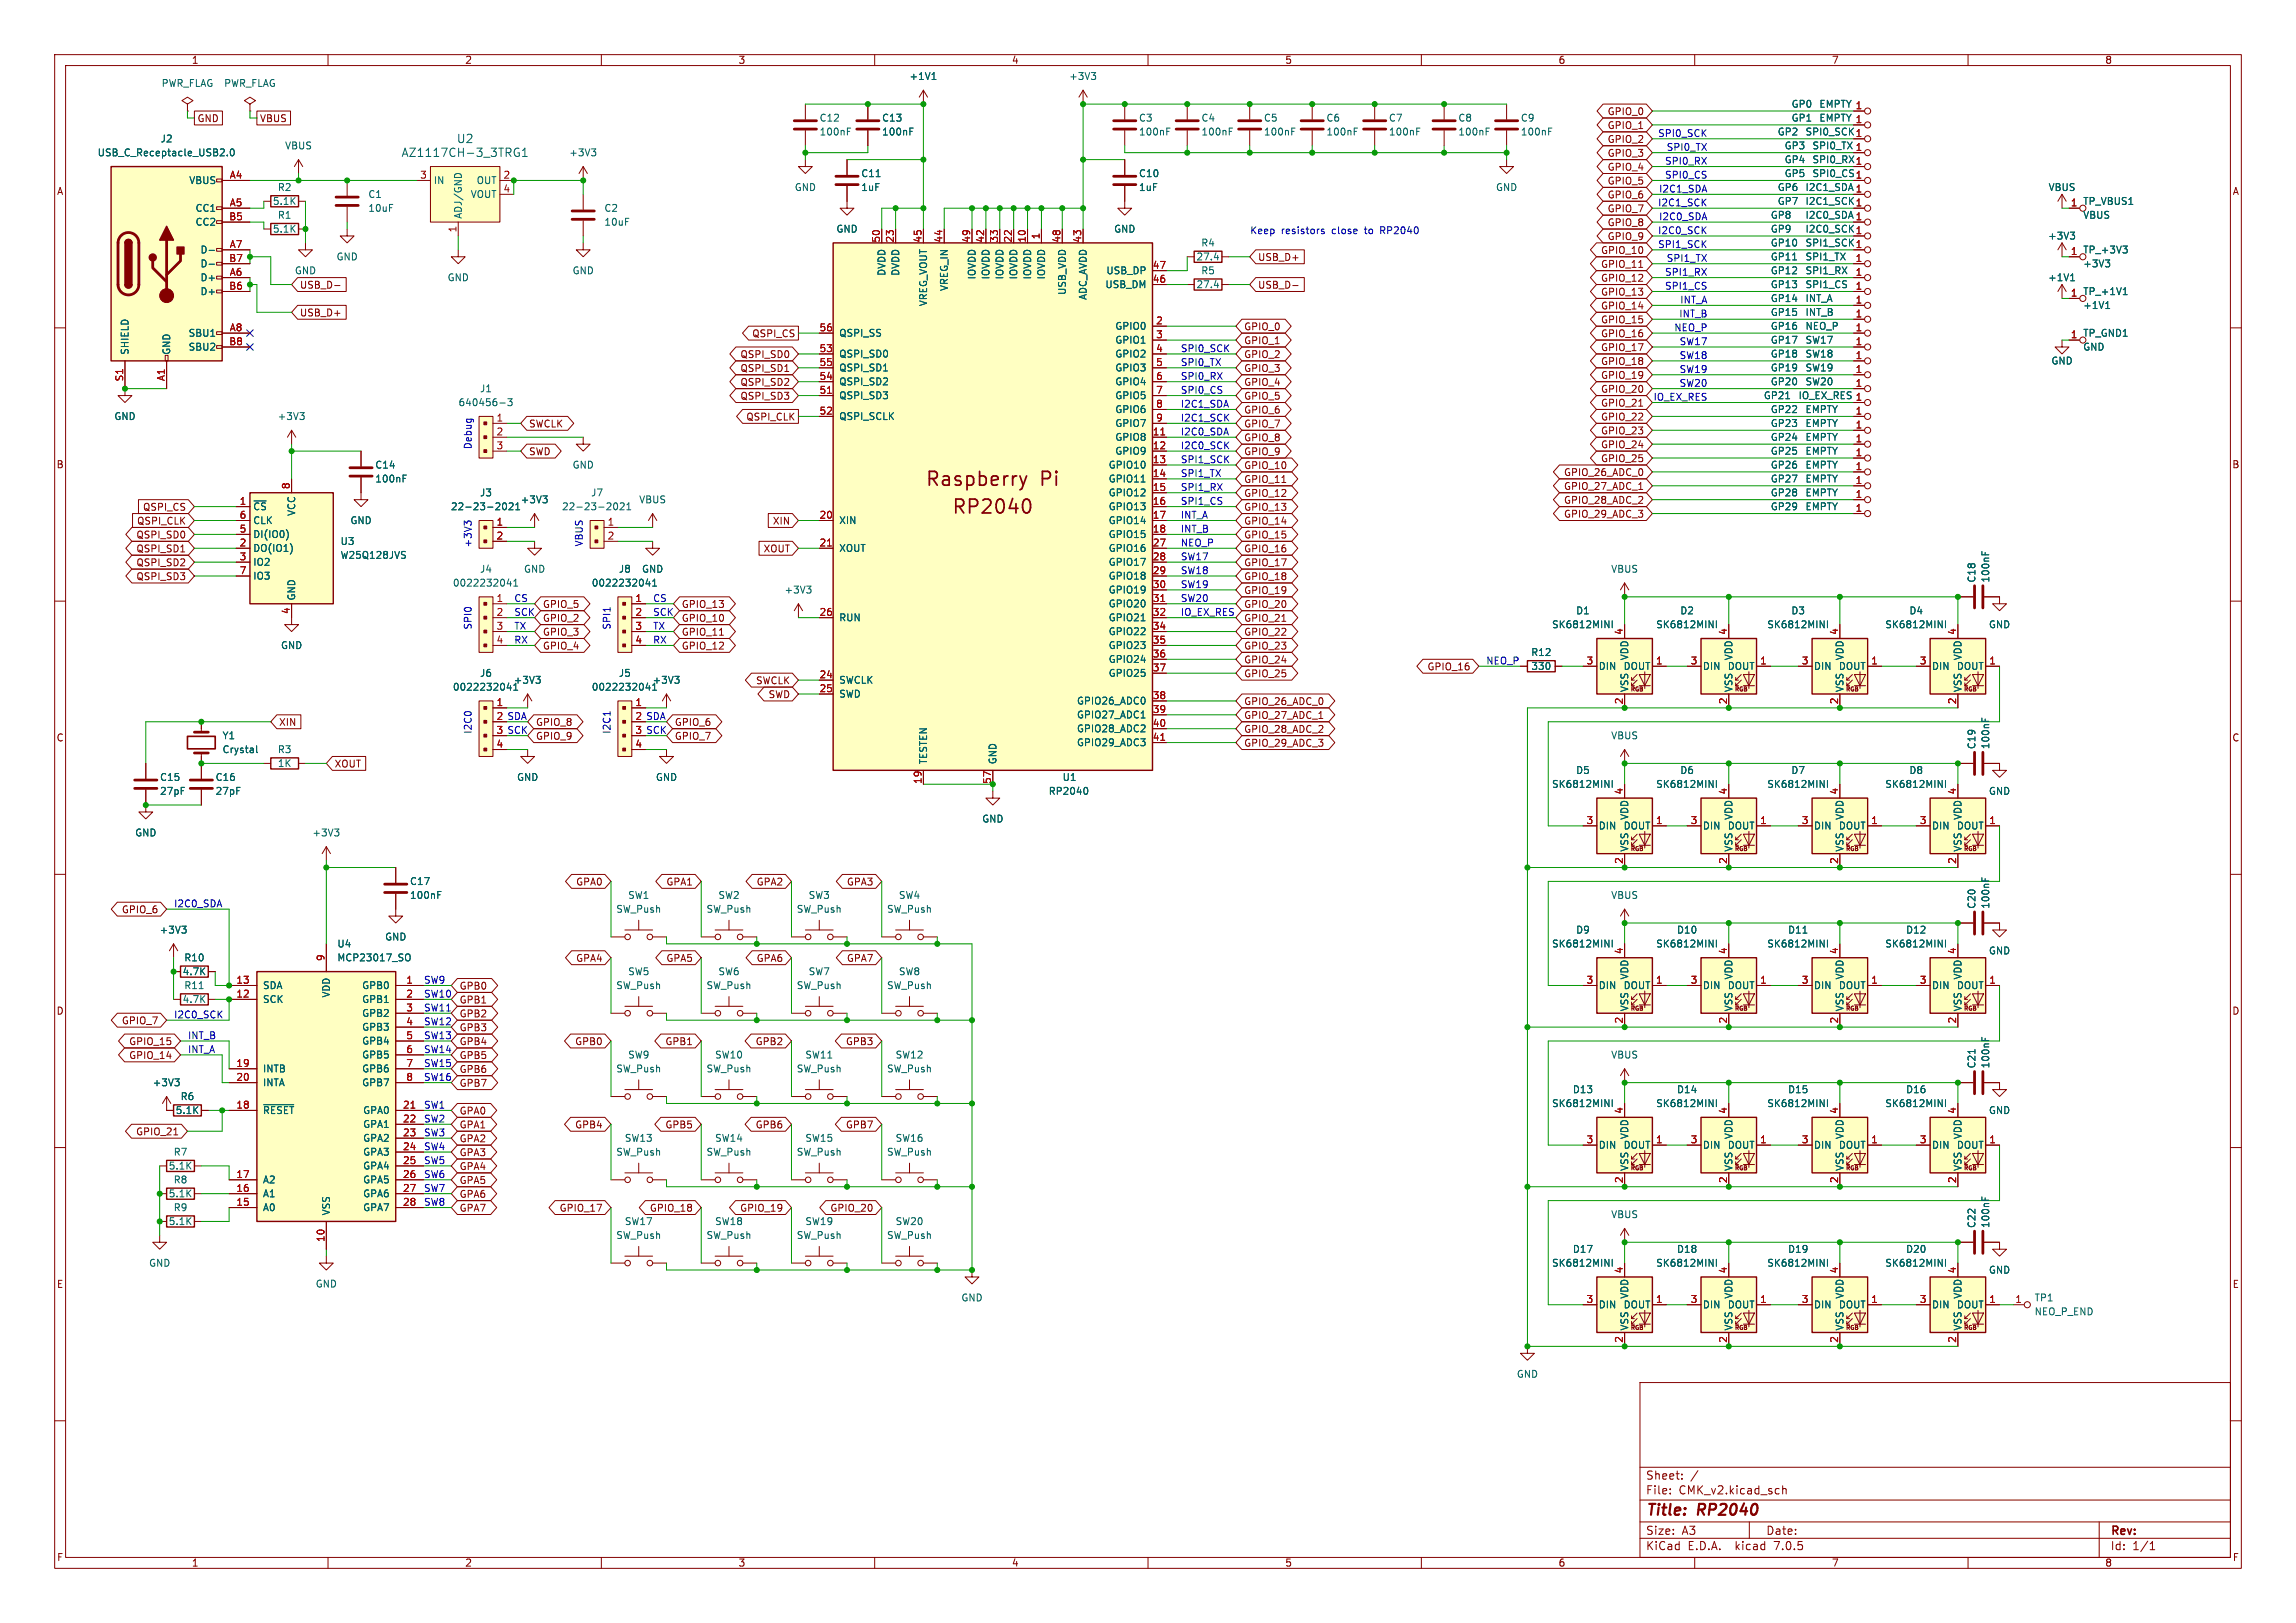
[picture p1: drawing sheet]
<svg xmlns="http://www.w3.org/2000/svg" width="420mm" height="297mm" viewBox="0 0 420 297" stroke-linecap="round" stroke-linejoin="round" font-family="sans-serif">
<defs><g id="words">
<g font-size="3.5" fill="#840000">
<text x="169.3" y="89.3">Raspberry</text>
<text x="190.2" y="89.3">Pi</text>
<text x="174.1" y="94.4">RP2040</text>
</g>
<g font-size="2.8" fill="#840000">
<text x="301" y="277.8">Title:</text>
<text x="310.4" y="277.8">RP2040</text>
</g>
<g font-size="2.1" fill="#006464">
<text x="73.4" y="28.9">AZ1117CH-3_3TRG1</text>
<text x="83.5" y="26.4">U2</text>
</g>
<g font-size="2.1" fill="#840000">
<text x="301" y="273.6">File:</text>
<text x="301" y="270.9">Sheet:</text>
<text x="307" y="273.6">CMK_v2.kicad_sch</text>
<text x="301" y="281">Size:</text>
<text x="307.6" y="281">A3</text>
<text x="323" y="281">Date:</text>
<text x="386" y="281.2">Rev:</text>
<text x="301" y="283.8">KiCad</text>
<text x="308.6" y="283.8">E.D.A.</text>
<text x="317.4" y="283.8">kicad</text>
<text x="324.5" y="283.8">7.0.5</text>
<text x="386" y="283.8">Id:</text>
<text x="390" y="283.8">1/1</text>
</g>
<g font-size="1.8" fill="#840000">
<text x="35" y="11.8">1</text>
<text x="85" y="11.8">2</text>
<text x="135" y="11.8">3</text>
<text x="185" y="11.8">4</text>
<text x="235" y="11.8">5</text>
<text x="285" y="11.8">6</text>
<text x="335" y="11.8">7</text>
<text x="385" y="11.8">8</text>
<text x="36" y="22.5">GND</text>
<text x="47.5" y="22.5">VBUS</text>
<text x="294.1" y="21.2">GPIO_0</text>
<text x="294.1" y="23.8">GPIO_1</text>
<text x="294.1" y="26.3">GPIO_2</text>
<text x="294.1" y="28.9">GPIO_3</text>
<text x="10.4" y="35.8">A</text>
<text x="294.1" y="33.9">GPIO_5</text>
<text x="294.1" y="31.4">GPIO_4</text>
<text x="408.4" y="35.8">A</text>
<text x="294.1" y="41.6">GPIO_8</text>
<text x="294.1" y="39">GPIO_7</text>
<text x="294.1" y="36.5">GPIO_6</text>
<text x="230" y="47.9">USB_D+</text>
<text x="292.8" y="46.6">GPIO_10</text>
<text x="294.1" y="44.1">GPIO_9</text>
<text x="54.8" y="53">USB_D-</text>
<text x="230" y="53">USB_D-</text>
<text x="292.8" y="51.7">GPIO_12</text>
<text x="292.8" y="49.2">GPIO_11</text>
<text x="54.8" y="58.1">USB_D+</text>
<text x="292.8" y="59.3">GPIO_15</text>
<text x="292.8" y="56.8">GPIO_14</text>
<text x="292.8" y="54.3">GPIO_13</text>
<text x="135.4" y="65.7">QSPI_SD0</text>
<text x="137.6" y="61.9">QSPI_CS</text>
<text x="227.5" y="63.1">GPIO_1</text>
<text x="227.5" y="65.7">GPIO_2</text>
<text x="227.5" y="60.6">GPIO_0</text>
<text x="292.8" y="61.9">GPIO_16</text>
<text x="292.8" y="64.4">GPIO_17</text>
<text x="135.4" y="70.8">QSPI_SD2</text>
<text x="135.4" y="68.2">QSPI_SD1</text>
<text x="227.5" y="68.2">GPIO_3</text>
<text x="227.5" y="70.8">GPIO_4</text>
<text x="292.8" y="69.5">GPIO_19</text>
<text x="292.8" y="67">GPIO_18</text>
<text x="135.4" y="73.3">QSPI_SD3</text>
<text x="136.5" y="77.1">QSPI_CLK</text>
<text x="227.5" y="73.3">GPIO_5</text>
<text x="227.5" y="75.8">GPIO_6</text>
<text x="292.8" y="77.1">GPIO_22</text>
<text x="292.8" y="74.6">GPIO_21</text>
<text x="292.8" y="72">GPIO_20</text>
<text x="96.7" y="78.4">SWCLK</text>
<text x="96.7" y="83.5">SWD</text>
<text x="227.5" y="83.5">GPIO_9</text>
<text x="227.5" y="80.9">GPIO_8</text>
<text x="227.5" y="78.4">GPIO_7</text>
<text x="292.8" y="79.7">GPIO_23</text>
<text x="292.8" y="82.2">GPIO_24</text>
<text x="10.3" y="85.8">B</text>
<text x="227.5" y="88.5">GPIO_11</text>
<text x="227.5" y="86">GPIO_10</text>
<text x="286.1" y="87.3">GPIO_26_ADC_0</text>
<text x="286.1" y="89.8">GPIO_27_ADC_1</text>
<text x="292.8" y="84.7">GPIO_25</text>
<text x="408.3" y="85.8">B</text>
<text x="26.1" y="93.6">QSPI_CS</text>
<text x="227.5" y="93.6">GPIO_13</text>
<text x="227.5" y="91.1">GPIO_12</text>
<text x="286.1" y="92.4">GPIO_28_ADC_2</text>
<text x="286.1" y="94.9">GPIO_29_ADC_3</text>
<text x="24.9" y="101.2">QSPI_SD1</text>
<text x="24.9" y="98.7">QSPI_SD0</text>
<text x="25.1" y="96.2">QSPI_CLK</text>
<text x="139.7" y="101.2">XOUT</text>
<text x="141.3" y="96.2">XIN</text>
<text x="227.5" y="101.2">GPIO_16</text>
<text x="227.5" y="96.2">GPIO_14</text>
<text x="227.5" y="98.7">GPIO_15</text>
<text x="24.9" y="103.8">QSPI_SD2</text>
<text x="24.9" y="106.3">QSPI_SD3</text>
<text x="227.5" y="106.3">GPIO_18</text>
<text x="227.5" y="103.8">GPIO_17</text>
<text x="99.2" y="111.4">GPIO_5</text>
<text x="99.2" y="113.9">GPIO_2</text>
<text x="124.6" y="113.9">GPIO_10</text>
<text x="124.6" y="111.4">GPIO_13</text>
<text x="227.5" y="108.9">GPIO_19</text>
<text x="227.5" y="111.4">GPIO_20</text>
<text x="227.5" y="113.9">GPIO_21</text>
<text x="99.2" y="119">GPIO_4</text>
<text x="99.2" y="116.5">GPIO_3</text>
<text x="124.6" y="116.5">GPIO_11</text>
<text x="124.6" y="119">GPIO_12</text>
<text x="227.5" y="116.5">GPIO_22</text>
<text x="227.5" y="119">GPIO_23</text>
<text x="138.3" y="125.4">SWCLK</text>
<text x="227.5" y="124.1">GPIO_25</text>
<text x="227.5" y="121.6">GPIO_24</text>
<text x="261.1" y="122.8">GPIO_16</text>
<text x="140.6" y="127.9">SWD</text>
<text x="227.5" y="131.7">GPIO_27_ADC_1</text>
<text x="227.5" y="129.2">GPIO_26_ADC_0</text>
<text x="10.3" y="135.8">C</text>
<text x="51" y="133">XIN</text>
<text x="97.9" y="135.5">GPIO_9</text>
<text x="97.9" y="133">GPIO_8</text>
<text x="123.3" y="135.5">GPIO_7</text>
<text x="123.3" y="133">GPIO_6</text>
<text x="227.5" y="134.3">GPIO_28_ADC_2</text>
<text x="227.5" y="136.8">GPIO_29_ADC_3</text>
<text x="408.3" y="135.8">C</text>
<text x="61.1" y="140.6">XOUT</text>
<text x="22.3" y="167.3">GPIO_6</text>
<text x="105.4" y="162.2">GPA0</text>
<text x="121.9" y="162.2">GPA1</text>
<text x="138.4" y="162.2">GPA2</text>
<text x="154.9" y="162.2">GPA3</text>
<text x="105.4" y="176.2">GPA4</text>
<text x="121.9" y="176.2">GPA5</text>
<text x="138.4" y="176.2">GPA6</text>
<text x="154.9" y="176.2">GPA7</text>
<text x="10.3" y="185.8">D</text>
<text x="84" y="183.8">GPB1</text>
<text x="84" y="181.3">GPB0</text>
<text x="408.3" y="185.8">D</text>
<text x="22.3" y="187.6">GPIO_7</text>
<text x="23.6" y="191.4">GPIO_15</text>
<text x="84" y="188.9">GPB3</text>
<text x="84" y="186.3">GPB2</text>
<text x="84" y="191.4">GPB4</text>
<text x="105.2" y="191.4">GPB0</text>
<text x="121.7" y="191.4">GPB1</text>
<text x="138.2" y="191.4">GPB2</text>
<text x="154.7" y="191.4">GPB3</text>
<text x="23.6" y="194">GPIO_14</text>
<text x="84" y="196.5">GPB6</text>
<text x="84" y="194">GPB5</text>
<text x="84" y="199">GPB7</text>
<text x="24.9" y="207.9">GPIO_21</text>
<text x="84" y="204.1">GPA0</text>
<text x="84" y="206.7">GPA1</text>
<text x="84" y="209.2">GPA2</text>
<text x="105.2" y="206.7">GPB4</text>
<text x="121.7" y="206.7">GPB5</text>
<text x="138.2" y="206.7">GPB6</text>
<text x="154.7" y="206.7">GPB7</text>
<text x="84" y="211.7">GPA3</text>
<text x="84" y="214.3">GPA4</text>
<text x="84" y="221.9">GPA7</text>
<text x="84" y="219.4">GPA6</text>
<text x="84" y="216.8">GPA5</text>
<text x="102.3" y="221.9">GPIO_17</text>
<text x="118.9" y="221.9">GPIO_18</text>
<text x="135.4" y="221.9">GPIO_19</text>
<text x="151.9" y="221.9">GPIO_20</text>
<text x="10.4" y="235.8">E</text>
<text x="408.3" y="235.8">E</text>
<text x="10.4" y="285.8">F</text>
<text x="35" y="286.8">1</text>
<text x="85" y="286.8">2</text>
<text x="135" y="286.8">3</text>
<text x="185" y="286.8">4</text>
<text x="235" y="286.8">5</text>
<text x="285" y="286.8">6</text>
<text x="335" y="286.8">7</text>
<text x="385" y="286.8">8</text>
<text x="408.4" y="285.8">F</text>
</g>
<g font-size="1.8" fill="#006464">
<text x="29.5" y="16.1">PWR_FLAG</text>
<text x="40.9" y="16.1">PWR_FLAG</text>
<text x="166.3" y="14.8">+1V1</text>
<text x="195.5" y="14.8">+3V3</text>
<text x="149.9" y="22.4">C12</text>
<text x="161.3" y="22.4">C13</text>
<text x="208.3" y="22.4">C3</text>
<text x="219.7" y="22.4">C4</text>
<text x="231.1" y="22.4">C5</text>
<text x="242.6" y="22.4">C6</text>
<text x="254" y="22.4">C7</text>
<text x="266.7" y="22.4">C8</text>
<text x="278.1" y="22.4">C9</text>
<text x="327.7" y="19.9">GP0</text>
<text x="327.7" y="22.4">GP1</text>
<text x="17.8" y="28.8">USB_C_Receptacle_USB2.0</text>
<text x="29.3" y="26.2">J2</text>
<text x="52.1" y="27.5">VBUS</text>
<text x="104.1" y="28.8">+3V3</text>
<text x="149.9" y="25">100nF</text>
<text x="161.3" y="25">100nF</text>
<text x="208.3" y="25">100nF</text>
<text x="219.7" y="25">100nF</text>
<text x="231.1" y="25">100nF</text>
<text x="242.6" y="25">100nF</text>
<text x="254" y="25">100nF</text>
<text x="266.7" y="25">100nF</text>
<text x="278.1" y="25">100nF</text>
<text x="325.1" y="25">GP2</text>
<text x="326.4" y="27.5">GP3</text>
<text x="34.6" y="33.8">VBUS</text>
<text x="50.8" y="35.1">R2</text>
<text x="79.2" y="33.8">IN</text>
<text x="87.2" y="33.8">OUT</text>
<text x="145.3" y="35.1">GND</text>
<text x="157.5" y="32.6">C11</text>
<text x="157.5" y="35.1">1uF</text>
<text x="208.3" y="32.6">C10</text>
<text x="208.3" y="35.1">1uF</text>
<text x="273.6" y="35.1">GND</text>
<text x="325.1" y="35.1">GP6</text>
<text x="326.4" y="30">GP4</text>
<text x="326.4" y="32.6">GP5</text>
<text x="374.7" y="35.1">VBUS</text>
<text x="35.7" y="38.9">CC1</text>
<text x="35.7" y="41.5">CC2</text>
<text x="49.9" y="37.7">5.1K</text>
<text x="50.8" y="40.2">R1</text>
<text x="67.3" y="36.4">C1</text>
<text x="67.3" y="38.9">10uF</text>
<text x="84.6" y="40.1" transform="rotate(-90 84.6 40.1)">ADJ/GND</text>
<text x="86.1" y="36.4">VOUT</text>
<text x="110.5" y="38.9">C2</text>
<text x="110.5" y="41.5">10uF</text>
<text x="323.9" y="40.2">GP8</text>
<text x="325.1" y="37.7">GP7</text>
<text x="381" y="37.7">TP_VBUS1</text>
<text x="381" y="40.2">VBUS</text>
<text x="36.7" y="46.5">D-</text>
<text x="49.9" y="42.7">5.1K</text>
<text x="61.5" y="47.8">GND</text>
<text x="152.9" y="42.7">GND</text>
<text x="203.7" y="42.7">GND</text>
<text x="218.8" y="47.8">27.4</text>
<text x="219.7" y="45.3">R4</text>
<text x="323.9" y="47.8">GP11</text>
<text x="323.9" y="45.3">GP10</text>
<text x="323.9" y="42.7">GP9</text>
<text x="330.2" y="47.8">SPI1_TX</text>
<text x="374.6" y="44">+3V3</text>
<text x="381" y="46.5">TP_+3V3</text>
<text x="36.7" y="51.6">D+</text>
<text x="36.7" y="49.1">D-</text>
<text x="53.9" y="50.4">GND</text>
<text x="81.8" y="51.6">GND</text>
<text x="104.7" y="50.4">GND</text>
<text x="162.1" y="50.5" transform="rotate(-90 162.1 50.5)">DVDD</text>
<text x="164.7" y="50.5" transform="rotate(-90 164.7 50.5)">DVDD</text>
<text x="173.5" y="53.3" transform="rotate(-90 173.5 53.3)">VREG_IN</text>
<text x="178.6" y="51.2" transform="rotate(-90 178.6 51.2)">IOVDD</text>
<text x="181.2" y="51.2" transform="rotate(-90 181.2 51.2)">IOVDD</text>
<text x="183.7" y="51.2" transform="rotate(-90 183.7 51.2)">IOVDD</text>
<text x="186.2" y="51.2" transform="rotate(-90 186.2 51.2)">IOVDD</text>
<text x="188.8" y="51.2" transform="rotate(-90 188.8 51.2)">IOVDD</text>
<text x="191.3" y="51.2" transform="rotate(-90 191.3 51.2)">IOVDD</text>
<text x="195.1" y="54" transform="rotate(-90 195.1 54)">USB_VDD</text>
<text x="202.2" y="52.9">USB_DM</text>
<text x="202.4" y="50.4">USB_DP</text>
<text x="218.8" y="52.9">27.4</text>
<text x="219.7" y="50.4">R5</text>
<text x="323.9" y="50.4">GP12</text>
<text x="323.9" y="52.9">GP13</text>
<text x="330.2" y="50.4">SPI1_RX</text>
<text x="330.2" y="52.9">SPI1_CS</text>
<text x="374.6" y="51.6">+1V1</text>
<text x="381" y="49.1">+3V3</text>
<text x="36.7" y="54.2">D+</text>
<text x="169.7" y="56.1" transform="rotate(-90 169.7 56.1)">VREG_VOUT</text>
<text x="198.9" y="54.9" transform="rotate(-90 198.9 54.9)">ADC_AVDD</text>
<text x="323.9" y="55.4">GP14</text>
<text x="323.9" y="58">GP15</text>
<text x="330.2" y="55.4">INT_A</text>
<text x="330.2" y="58">INT_B</text>
<text x="381" y="54.2">TP_+1V1</text>
<text x="381" y="56.7">+1V1</text>
<text x="23.7" y="65" transform="rotate(-90 23.7 65)">SHIELD</text>
<text x="31.3" y="65" transform="rotate(-90 31.3 65)">GND</text>
<text x="34.5" y="61.8">SBU1</text>
<text x="34.5" y="64.3">SBU2</text>
<text x="153.4" y="65.6">QSPI_SD0</text>
<text x="153.4" y="61.8">QSPI_SS</text>
<text x="204" y="60.5">GPIO0</text>
<text x="204" y="63.1">GPIO1</text>
<text x="204" y="65.6">GPIO2</text>
<text x="323.9" y="60.5">GP16</text>
<text x="323.9" y="65.6">GP18</text>
<text x="323.9" y="63.1">GP17</text>
<text x="330.2" y="60.5">NEO_P</text>
<text x="330.2" y="65.6">SW18</text>
<text x="330.2" y="63.1">SW17</text>
<text x="381" y="61.8">TP_GND1</text>
<text x="381" y="64.3">GND</text>
<text x="87.7" y="71.9">J1</text>
<text x="153.4" y="70.7">QSPI_SD2</text>
<text x="153.4" y="68.1">QSPI_SD1</text>
<text x="204" y="68.1">GPIO3</text>
<text x="204" y="70.7">GPIO4</text>
<text x="323.9" y="68.1">GP19</text>
<text x="323.9" y="70.7">GP20</text>
<text x="330.2" y="68.1">SW19</text>
<text x="330.2" y="70.7">SW20</text>
<text x="375.2" y="66.9">GND</text>
<text x="20.9" y="77">GND</text>
<text x="50.7" y="77">+3V3</text>
<text x="83.8" y="74.5">640456-3</text>
<text x="153.4" y="73.2">QSPI_SD3</text>
<text x="153.4" y="77">QSPI_SCLK</text>
<text x="204" y="73.2">GPIO5</text>
<text x="204" y="75.8">GPIO6</text>
<text x="322.6" y="73.2">GP21</text>
<text x="323.9" y="75.8">GP22</text>
<text x="330.2" y="75.8">EMPTY</text>
<text x="204" y="80.8">GPIO8</text>
<text x="204" y="83.4">GPIO9</text>
<text x="204" y="78.3">GPIO7</text>
<text x="323.9" y="83.4">GP25</text>
<text x="323.9" y="78.3">GP23</text>
<text x="323.9" y="80.8">GP24</text>
<text x="330.2" y="83.4">EMPTY</text>
<text x="330.2" y="78.3">EMPTY</text>
<text x="330.2" y="80.8">EMPTY</text>
<text x="68.6" y="85.9">C14</text>
<text x="68.6" y="88.5">100nF</text>
<text x="104.7" y="85.9">GND</text>
<text x="202.8" y="85.9">GPIO10</text>
<text x="202.8" y="88.5">GPIO11</text>
<text x="323.9" y="88.5">GP27</text>
<text x="323.9" y="85.9">GP26</text>
<text x="330.2" y="88.5">EMPTY</text>
<text x="330.2" y="85.9">EMPTY</text>
<text x="46.2" y="93.5">~{CS}</text>
<text x="54.2" y="94.4" transform="rotate(-90 54.2 94.4)">VCC</text>
<text x="82.4" y="93.5">22-23-2021</text>
<text x="87.7" y="91">J3</text>
<text x="95.2" y="92.3">+3V3</text>
<text x="102.7" y="93.5">22-23-2021</text>
<text x="108.1" y="91">J7</text>
<text x="116.9" y="92.3">VBUS</text>
<text x="202.8" y="91">GPIO12</text>
<text x="202.8" y="93.5">GPIO13</text>
<text x="323.9" y="91">GP28</text>
<text x="323.9" y="93.5">GP29</text>
<text x="330.2" y="91">EMPTY</text>
<text x="330.2" y="93.5">EMPTY</text>
<text x="46.2" y="101.2">DO(IO1)</text>
<text x="46.2" y="98.6">DI(IO0)</text>
<text x="46.2" y="96.1">CLK</text>
<text x="62.2" y="99.9">U3</text>
<text x="64" y="96.1">GND</text>
<text x="153.4" y="96.1">XIN</text>
<text x="153.4" y="101.2">XOUT</text>
<text x="202.8" y="96.1">GPIO14</text>
<text x="202.8" y="98.6">GPIO15</text>
<text x="202.8" y="101.2">GPIO16</text>
<text x="46.2" y="103.7">IO2</text>
<text x="46.2" y="106.2">IO3</text>
<text x="62.2" y="102.4">W25Q128JVS</text>
<text x="82.8" y="107.5">0022232041</text>
<text x="87.7" y="105">J4</text>
<text x="95.8" y="105">GND</text>
<text x="108.2" y="107.5">0022232041</text>
<text x="113.1" y="105">J8</text>
<text x="117.4" y="105">GND</text>
<text x="202.8" y="103.7">GPIO17</text>
<text x="202.8" y="106.2">GPIO18</text>
<text x="294.7" y="105">VBUS</text>
<text x="361.5" y="106.7" transform="rotate(-90 361.5 106.7)">C18</text>
<text x="364" y="106.7" transform="rotate(-90 364 106.7)">100nF</text>
<text x="54.2" y="110" transform="rotate(-90 54.2 110)">GND</text>
<text x="143.4" y="108.8">+3V3</text>
<text x="153.4" y="113.9">RUN</text>
<text x="202.8" y="108.8">GPIO19</text>
<text x="202.8" y="111.3">GPIO20</text>
<text x="202.8" y="113.9">GPIO21</text>
<text x="288.3" y="112.6">D1</text>
<text x="307.3" y="112.6">D2</text>
<text x="327.6" y="112.6">D3</text>
<text x="349.2" y="112.6">D4</text>
<text x="51.3" y="118.9">GND</text>
<text x="202.8" y="116.4">GPIO22</text>
<text x="202.8" y="118.9">GPIO23</text>
<text x="283.8" y="115.1">SK6812MINI</text>
<text x="302.9" y="115.1">SK6812MINI</text>
<text x="323.2" y="115.1">SK6812MINI</text>
<text x="344.8" y="115.1">SK6812MINI</text>
<text x="363.8" y="115.1">GND</text>
<text x="87.7" y="124">J6</text>
<text x="93.9" y="125.3">+3V3</text>
<text x="113.1" y="124">J5</text>
<text x="119.3" y="125.3">+3V3</text>
<text x="153.4" y="125.3">SWCLK</text>
<text x="202.8" y="121.5">GPIO24</text>
<text x="202.8" y="124">GPIO25</text>
<text x="280" y="120.2">R12</text>
<text x="280.1" y="122.7">330</text>
<text x="292.4" y="122.7">DIN</text>
<text x="297" y="122.7">DOUT</text>
<text x="298" y="120.8" transform="rotate(-90 298 120.8)">VDD</text>
<text x="311.4" y="122.7">DIN</text>
<text x="316" y="122.7">DOUT</text>
<text x="317.1" y="120.8" transform="rotate(-90 317.1 120.8)">VDD</text>
<text x="331.7" y="122.7">DIN</text>
<text x="336.3" y="122.7">DOUT</text>
<text x="337.4" y="120.8" transform="rotate(-90 337.4 120.8)">VDD</text>
<text x="353.3" y="122.7">DIN</text>
<text x="357.9" y="122.7">DOUT</text>
<text x="359" y="120.8" transform="rotate(-90 359 120.8)">VDD</text>
<text x="82.8" y="126.6">0022232041</text>
<text x="108.2" y="126.6">0022232041</text>
<text x="153.4" y="127.8">SWD</text>
<text x="197" y="129.1">GPIO26_ADC0</text>
<text x="197" y="131.6">GPIO27_ADC1</text>
<text x="298" y="126.7" transform="rotate(-90 298 126.7)">VSS</text>
<text x="317.1" y="126.7" transform="rotate(-90 317.1 126.7)">VSS</text>
<text x="337.4" y="126.7" transform="rotate(-90 337.4 126.7)">VSS</text>
<text x="359" y="126.7" transform="rotate(-90 359 126.7)">VSS</text>
<text x="40.6" y="135.4">Y1</text>
<text x="40.6" y="138">Crystal</text>
<text x="50.8" y="138">R3</text>
<text x="197" y="134.2">GPIO28_ADC2</text>
<text x="197" y="136.7">GPIO29_ADC3</text>
<text x="294.7" y="135.4">VBUS</text>
<text x="361.5" y="137.2" transform="rotate(-90 361.5 137.2)">C19</text>
<text x="364" y="137.2" transform="rotate(-90 364 137.2)">100nF</text>
<text x="29.2" y="143.1">C15</text>
<text x="39.4" y="143.1">C16</text>
<text x="50.8" y="140.5">1K</text>
<text x="94.5" y="143.1">GND</text>
<text x="119.9" y="143.1">GND</text>
<text x="169.7" y="140" transform="rotate(-90 169.7 140)">TESTEN</text>
<text x="182.4" y="140" transform="rotate(-90 182.4 140)">GND</text>
<text x="194.3" y="143.1">U1</text>
<text x="288.3" y="141.8">D5</text>
<text x="307.3" y="141.8">D6</text>
<text x="327.6" y="141.8">D7</text>
<text x="349.2" y="141.8">D8</text>
<text x="29.2" y="145.6">27pF</text>
<text x="39.4" y="145.6">27pF</text>
<text x="191.8" y="145.6">RP2040</text>
<text x="283.8" y="144.3">SK6812MINI</text>
<text x="302.9" y="144.3">SK6812MINI</text>
<text x="323.2" y="144.3">SK6812MINI</text>
<text x="344.8" y="144.3">SK6812MINI</text>
<text x="363.8" y="145.6">GND</text>
<text x="24.7" y="153.2">GND</text>
<text x="57.1" y="153.2">+3V3</text>
<text x="179.6" y="150.7">GND</text>
<text x="292.4" y="152">DIN</text>
<text x="297" y="152">DOUT</text>
<text x="298" y="156" transform="rotate(-90 298 156)">VSS</text>
<text x="298" y="150.1" transform="rotate(-90 298 150.1)">VDD</text>
<text x="311.4" y="152">DIN</text>
<text x="316" y="152">DOUT</text>
<text x="317.1" y="156" transform="rotate(-90 317.1 156)">VSS</text>
<text x="317.1" y="150.1" transform="rotate(-90 317.1 150.1)">VDD</text>
<text x="331.7" y="152">DIN</text>
<text x="336.3" y="152">DOUT</text>
<text x="337.4" y="156" transform="rotate(-90 337.4 156)">VSS</text>
<text x="337.4" y="150.1" transform="rotate(-90 337.4 150.1)">VDD</text>
<text x="353.3" y="152">DIN</text>
<text x="357.9" y="152">DOUT</text>
<text x="359" y="156" transform="rotate(-90 359 156)">VSS</text>
<text x="359" y="150.1" transform="rotate(-90 359 150.1)">VDD</text>
<text x="74.9" y="162.1">C17</text>
<text x="74.9" y="164.7">100nF</text>
<text x="112.7" y="167.2">SW_Push</text>
<text x="114.8" y="164.7">SW1</text>
<text x="129.2" y="167.2">SW_Push</text>
<text x="131.4" y="164.7">SW2</text>
<text x="145.7" y="167.2">SW_Push</text>
<text x="147.9" y="164.7">SW3</text>
<text x="162.2" y="167.2">SW_Push</text>
<text x="164.4" y="164.7">SW4</text>
<text x="294.7" y="164.7">VBUS</text>
<text x="361.5" y="166.4" transform="rotate(-90 361.5 166.4)">C20</text>
<text x="364" y="166.4" transform="rotate(-90 364 166.4)">100nF</text>
<text x="29.1" y="171">+3V3</text>
<text x="61.7" y="173.5">U4</text>
<text x="70.4" y="172.3">GND</text>
<text x="283.8" y="173.5">SK6812MINI</text>
<text x="288.3" y="171">D9</text>
<text x="302.9" y="173.5">SK6812MINI</text>
<text x="306.7" y="171">D10</text>
<text x="323.2" y="173.5">SK6812MINI</text>
<text x="327" y="171">D11</text>
<text x="344.8" y="173.5">SK6812MINI</text>
<text x="348.6" y="171">D12</text>
<text x="33.3" y="178.6">4.7K</text>
<text x="33.7" y="176.1">R10</text>
<text x="61.7" y="176.1">MCP23017_SO</text>
<text x="114.8" y="178.6">SW5</text>
<text x="131.4" y="178.6">SW6</text>
<text x="147.9" y="178.6">SW7</text>
<text x="164.4" y="178.6">SW8</text>
<text x="298" y="179.3" transform="rotate(-90 298 179.3)">VDD</text>
<text x="317.1" y="179.3" transform="rotate(-90 317.1 179.3)">VDD</text>
<text x="337.4" y="179.3" transform="rotate(-90 337.4 179.3)">VDD</text>
<text x="359" y="179.3" transform="rotate(-90 359 179.3)">VDD</text>
<text x="363.8" y="174.8">GND</text>
<text x="33.3" y="183.7">4.7K</text>
<text x="33.7" y="181.2">R11</text>
<text x="48" y="183.7">SCK</text>
<text x="48" y="181.2">SDA</text>
<text x="60.5" y="182.6" transform="rotate(-90 60.5 182.6)">VDD</text>
<text x="66.2" y="181.2">GPB0</text>
<text x="66.2" y="183.7">GPB1</text>
<text x="112.7" y="181.2">SW_Push</text>
<text x="129.2" y="181.2">SW_Push</text>
<text x="145.7" y="181.2">SW_Push</text>
<text x="162.2" y="181.2">SW_Push</text>
<text x="292.4" y="181.2">DIN</text>
<text x="297" y="181.2">DOUT</text>
<text x="298" y="185.2" transform="rotate(-90 298 185.2)">VSS</text>
<text x="311.4" y="181.2">DIN</text>
<text x="316" y="181.2">DOUT</text>
<text x="317.1" y="185.2" transform="rotate(-90 317.1 185.2)">VSS</text>
<text x="331.7" y="181.2">DIN</text>
<text x="336.3" y="181.2">DOUT</text>
<text x="337.4" y="185.2" transform="rotate(-90 337.4 185.2)">VSS</text>
<text x="353.3" y="181.2">DIN</text>
<text x="357.9" y="181.2">DOUT</text>
<text x="359" y="185.2" transform="rotate(-90 359 185.2)">VSS</text>
<text x="66.2" y="186.2">GPB2</text>
<text x="66.2" y="188.8">GPB3</text>
<text x="66.2" y="191.3">GPB4</text>
<text x="48" y="196.4">INTB</text>
<text x="66.2" y="193.9">GPB5</text>
<text x="66.2" y="196.4">GPB6</text>
<text x="112.7" y="196.4">SW_Push</text>
<text x="114.8" y="193.9">SW9</text>
<text x="129.2" y="196.4">SW_Push</text>
<text x="130.7" y="193.9">SW10</text>
<text x="145.7" y="196.4">SW_Push</text>
<text x="147.3" y="193.9">SW11</text>
<text x="162.2" y="196.4">SW_Push</text>
<text x="163.8" y="193.9">SW12</text>
<text x="294.7" y="193.9">VBUS</text>
<text x="361.5" y="195.6" transform="rotate(-90 361.5 195.6)">C21</text>
<text x="364" y="195.6" transform="rotate(-90 364 195.6)">100nF</text>
<text x="27.9" y="198.9">+3V3</text>
<text x="33" y="201.5">R6</text>
<text x="48" y="198.9">INTA</text>
<text x="66.2" y="198.9">GPB7</text>
<text x="283.8" y="202.8">SK6812MINI</text>
<text x="287.7" y="200.2">D13</text>
<text x="302.9" y="202.8">SK6812MINI</text>
<text x="306.7" y="200.2">D14</text>
<text x="323.2" y="202.8">SK6812MINI</text>
<text x="327" y="200.2">D15</text>
<text x="344.8" y="202.8">SK6812MINI</text>
<text x="348.6" y="200.2">D16</text>
<text x="32.1" y="204">5.1K</text>
<text x="48" y="204">~{RESET}</text>
<text x="66.4" y="204">GPA0</text>
<text x="66.4" y="206.6">GPA1</text>
<text x="66.4" y="209.1">GPA2</text>
<text x="114.2" y="209.1">SW13</text>
<text x="130.7" y="209.1">SW14</text>
<text x="147.3" y="209.1">SW15</text>
<text x="163.8" y="209.1">SW16</text>
<text x="298" y="208.5" transform="rotate(-90 298 208.5)">VDD</text>
<text x="317.1" y="208.5" transform="rotate(-90 317.1 208.5)">VDD</text>
<text x="337.4" y="208.5" transform="rotate(-90 337.4 208.5)">VDD</text>
<text x="359" y="208.5" transform="rotate(-90 359 208.5)">VDD</text>
<text x="363.8" y="204">GND</text>
<text x="30.8" y="214.2">5.1K</text>
<text x="31.7" y="211.6">R7</text>
<text x="66.4" y="211.6">GPA3</text>
<text x="66.4" y="214.2">GPA4</text>
<text x="112.7" y="211.6">SW_Push</text>
<text x="129.2" y="211.6">SW_Push</text>
<text x="145.7" y="211.6">SW_Push</text>
<text x="162.2" y="211.6">SW_Push</text>
<text x="292.4" y="210.4">DIN</text>
<text x="297" y="210.4">DOUT</text>
<text x="298" y="214.4" transform="rotate(-90 298 214.4)">VSS</text>
<text x="311.4" y="210.4">DIN</text>
<text x="316" y="210.4">DOUT</text>
<text x="317.1" y="214.4" transform="rotate(-90 317.1 214.4)">VSS</text>
<text x="331.7" y="210.4">DIN</text>
<text x="336.3" y="210.4">DOUT</text>
<text x="337.4" y="214.4" transform="rotate(-90 337.4 214.4)">VSS</text>
<text x="353.3" y="210.4">DIN</text>
<text x="357.9" y="210.4">DOUT</text>
<text x="359" y="214.4" transform="rotate(-90 359 214.4)">VSS</text>
<text x="30.8" y="219.3">5.1K</text>
<text x="31.7" y="216.7">R8</text>
<text x="31.7" y="221.8">R9</text>
<text x="48" y="221.8">A0</text>
<text x="48" y="219.3">A1</text>
<text x="48" y="216.7">A2</text>
<text x="66.4" y="216.7">GPA5</text>
<text x="66.4" y="219.3">GPA6</text>
<text x="66.4" y="221.8">GPA7</text>
<text x="30.8" y="224.3">5.1K</text>
<text x="60.5" y="222.5" transform="rotate(-90 60.5 222.5)">VSS</text>
<text x="112.7" y="226.9">SW_Push</text>
<text x="114.2" y="224.3">SW17</text>
<text x="129.2" y="226.9">SW_Push</text>
<text x="130.7" y="224.3">SW18</text>
<text x="145.7" y="226.9">SW_Push</text>
<text x="147.3" y="224.3">SW19</text>
<text x="162.2" y="226.9">SW_Push</text>
<text x="163.8" y="224.3">SW20</text>
<text x="294.7" y="223.1">VBUS</text>
<text x="361.5" y="224.8" transform="rotate(-90 361.5 224.8)">C22</text>
<text x="364" y="224.8" transform="rotate(-90 364 224.8)">100nF</text>
<text x="27.2" y="232">GND</text>
<text x="283.8" y="232">SK6812MINI</text>
<text x="287.7" y="229.4">D17</text>
<text x="302.9" y="232">SK6812MINI</text>
<text x="306.7" y="229.4">D18</text>
<text x="323.2" y="232">SK6812MINI</text>
<text x="327" y="229.4">D19</text>
<text x="344.8" y="232">SK6812MINI</text>
<text x="348.6" y="229.4">D20</text>
<text x="363.8" y="233.2">GND</text>
<text x="57.7" y="235.8">GND</text>
<text x="175.8" y="238.3">GND</text>
<text x="292.4" y="239.6">DIN</text>
<text x="297" y="239.6">DOUT</text>
<text x="298" y="237.7" transform="rotate(-90 298 237.7)">VDD</text>
<text x="311.4" y="239.6">DIN</text>
<text x="316" y="239.6">DOUT</text>
<text x="317.1" y="237.7" transform="rotate(-90 317.1 237.7)">VDD</text>
<text x="331.7" y="239.6">DIN</text>
<text x="336.3" y="239.6">DOUT</text>
<text x="337.4" y="237.7" transform="rotate(-90 337.4 237.7)">VDD</text>
<text x="353.3" y="239.6">DIN</text>
<text x="357.9" y="239.6">DOUT</text>
<text x="359" y="237.7" transform="rotate(-90 359 237.7)">VDD</text>
<text x="372.1" y="238.3">TP1</text>
<text x="298" y="243.6" transform="rotate(-90 298 243.6)">VSS</text>
<text x="317.1" y="243.6" transform="rotate(-90 317.1 243.6)">VSS</text>
<text x="337.4" y="243.6" transform="rotate(-90 337.4 243.6)">VSS</text>
<text x="359" y="243.6" transform="rotate(-90 359 243.6)">VSS</text>
<text x="372.1" y="240.9">NEO_P_END</text>
<text x="277.4" y="252.3">GND</text>
</g>
<g font-size="1.8" fill="#a90000">
<text x="332.7" y="19.9">EMPTY 1</text>
<text x="332.7" y="22.4">EMPTY 1</text>
<text x="330.2" y="25">SPI0_SCK 1</text>
<text x="331.5" y="27.5">SPI0_TX 1</text>
<text x="42" y="32.8">A4</text>
<text x="76.8" y="32.8">3</text>
<text x="92" y="32.8">2</text>
<text x="92" y="35.3">4</text>
<text x="330.2" y="35.1">I2C1_SDA 1</text>
<text x="331.5" y="30">SPI0_RX 1</text>
<text x="331.5" y="32.6">SPI0_CS 1</text>
<text x="41.9" y="40.4">B5</text>
<text x="42" y="37.8">A5</text>
<text x="330.2" y="37.7">I2C1_SCK 1</text>
<text x="330.2" y="40.2">I2C0_SDA 1</text>
<text x="378.7" y="37.8">1</text>
<text x="42" y="45.5">A7</text>
<text x="83.6" y="42.6" transform="rotate(-90 83.6 42.6)">1</text>
<text x="161" y="44.5" transform="rotate(-90 161 44.5)">50</text>
<text x="163.6" y="44.5" transform="rotate(-90 163.6 44.5)">23</text>
<text x="168.7" y="44.5" transform="rotate(-90 168.7 44.5)">45</text>
<text x="172.5" y="44.5" transform="rotate(-90 172.5 44.5)">44</text>
<text x="177.5" y="44.5" transform="rotate(-90 177.5 44.5)">49</text>
<text x="180.1" y="44.5" transform="rotate(-90 180.1 44.5)">42</text>
<text x="182.6" y="44.5" transform="rotate(-90 182.6 44.5)">33</text>
<text x="185.2" y="44.5" transform="rotate(-90 185.2 44.5)">22</text>
<text x="187.7" y="44.5" transform="rotate(-90 187.7 44.5)">10</text>
<text x="190.2" y="43.8" transform="rotate(-90 190.2 43.8)">1</text>
<text x="194.1" y="44.5" transform="rotate(-90 194.1 44.5)">48</text>
<text x="197.9" y="44.5" transform="rotate(-90 197.9 44.5)">43</text>
<text x="330.2" y="45.3">SPI1_SCK 1</text>
<text x="330.2" y="42.7">I2C0_SCK 1</text>
<text x="378.7" y="46.7">1</text>
<text x="41.9" y="53.1">B6</text>
<text x="41.9" y="48">B7</text>
<text x="42" y="50.5">A6</text>
<text x="210.8" y="51.8">46</text>
<text x="210.8" y="49.3">47</text>
<text x="339.4" y="48">1</text>
<text x="339.4" y="50.5">1</text>
<text x="339.4" y="53.1">1</text>
<text x="211.4" y="59.4">2</text>
<text x="339.4" y="55.6">1</text>
<text x="339.4" y="58.2">1</text>
<text x="378.7" y="54.4">1</text>
<text x="41.9" y="63.2">B8</text>
<text x="42" y="60.7">A8</text>
<text x="149.9" y="64.5">53</text>
<text x="149.9" y="60.7">56</text>
<text x="211.4" y="62">3</text>
<text x="211.4" y="64.5">4</text>
<text x="339.4" y="60.7">1</text>
<text x="339.4" y="65.8">1</text>
<text x="339.4" y="63.2">1</text>
<text x="378.7" y="62">1</text>
<text x="22.6" y="69.9" transform="rotate(-90 22.6 69.9)">S1</text>
<text x="30.2" y="69.8" transform="rotate(-90 30.2 69.8)">A1</text>
<text x="149.9" y="69.6">54</text>
<text x="149.9" y="67.1">55</text>
<text x="211.4" y="67.1">5</text>
<text x="211.4" y="69.6">6</text>
<text x="339.4" y="68.3">1</text>
<text x="339.4" y="70.9">1</text>
<text x="90.8" y="77.2">1</text>
<text x="149.9" y="72.1">51</text>
<text x="149.9" y="75.9">52</text>
<text x="211.4" y="72.1">7</text>
<text x="211.4" y="74.7">8</text>
<text x="211.4" y="77.2">9</text>
<text x="328.9" y="73.2">IO_EX_RES 1</text>
<text x="339.4" y="75.9">1</text>
<text x="90.8" y="79.8">2</text>
<text x="90.8" y="82.3">3</text>
<text x="210.8" y="79.8">11</text>
<text x="210.8" y="82.3">12</text>
<text x="339.4" y="83.6">1</text>
<text x="339.4" y="78.5">1</text>
<text x="339.4" y="81">1</text>
<text x="53.1" y="89.6" transform="rotate(-90 53.1 89.6)">8</text>
<text x="210.8" y="84.8">13</text>
<text x="210.8" y="87.4">14</text>
<text x="210.8" y="89.9">15</text>
<text x="339.4" y="88.6">1</text>
<text x="339.4" y="86.1">1</text>
<text x="43.8" y="92.5">1</text>
<text x="43.8" y="95">6</text>
<text x="149.9" y="95">20</text>
<text x="210.8" y="92.5">16</text>
<text x="210.8" y="95">17</text>
<text x="339.4" y="91.2">1</text>
<text x="339.4" y="93.7">1</text>
<text x="43.8" y="100.1">2</text>
<text x="43.8" y="97.5">5</text>
<text x="90.8" y="96.3">1</text>
<text x="90.8" y="98.8">2</text>
<text x="111.1" y="96.3">1</text>
<text x="111.1" y="98.8">2</text>
<text x="149.9" y="100.1">21</text>
<text x="210.8" y="97.5">18</text>
<text x="210.8" y="100.1">27</text>
<text x="43.8" y="102.6">3</text>
<text x="43.8" y="105.2">7</text>
<text x="210.8" y="102.6">28</text>
<text x="210.8" y="105.2">29</text>
<text x="210.8" y="107.7">30</text>
<text x="53.1" y="112.4" transform="rotate(-90 53.1 112.4)">4</text>
<text x="90.8" y="110.2">1</text>
<text x="90.8" y="112.8">2</text>
<text x="116.2" y="110.2">1</text>
<text x="116.2" y="112.8">2</text>
<text x="149.9" y="112.8">26</text>
<text x="210.8" y="110.2">31</text>
<text x="210.8" y="112.8">32</text>
<text x="90.8" y="115.3">3</text>
<text x="90.8" y="117.9">4</text>
<text x="116.2" y="115.3">3</text>
<text x="116.2" y="117.9">4</text>
<text x="210.8" y="115.3">34</text>
<text x="210.8" y="117.9">35</text>
<text x="296.9" y="116.2" transform="rotate(-90 296.9 116.2)">4</text>
<text x="316" y="116.2" transform="rotate(-90 316 116.2)">4</text>
<text x="336.3" y="116.2" transform="rotate(-90 336.3 116.2)">4</text>
<text x="357.9" y="116.2" transform="rotate(-90 357.9 116.2)">4</text>
<text x="149.9" y="124.2">24</text>
<text x="210.8" y="120.4">36</text>
<text x="210.8" y="122.9">37</text>
<text x="290.2" y="121.7">3</text>
<text x="302.9" y="121.7">1</text>
<text x="309.2" y="121.7">3</text>
<text x="321.9" y="121.7">1</text>
<text x="329.5" y="121.7">3</text>
<text x="342.2" y="121.7">1</text>
<text x="351.1" y="121.7">3</text>
<text x="363.8" y="121.7">1</text>
<text x="90.8" y="129.3">1</text>
<text x="90.8" y="131.8">2</text>
<text x="116.2" y="129.3">1</text>
<text x="116.2" y="131.8">2</text>
<text x="149.9" y="126.7">25</text>
<text x="210.8" y="128">38</text>
<text x="210.8" y="130.6">39</text>
<text x="296.9" y="128.9" transform="rotate(-90 296.9 128.9)">2</text>
<text x="316" y="128.9" transform="rotate(-90 316 128.9)">2</text>
<text x="336.3" y="128.9" transform="rotate(-90 336.3 128.9)">2</text>
<text x="357.9" y="128.9" transform="rotate(-90 357.9 128.9)">2</text>
<text x="90.8" y="136.9">4</text>
<text x="90.8" y="134.4">3</text>
<text x="116.2" y="136.9">4</text>
<text x="116.2" y="134.4">3</text>
<text x="210.8" y="133.1">40</text>
<text x="210.8" y="135.6">41</text>
<text x="168.7" y="143.5" transform="rotate(-90 168.7 143.5)">19</text>
<text x="181.4" y="143.5" transform="rotate(-90 181.4 143.5)">57</text>
<text x="296.9" y="145.4" transform="rotate(-90 296.9 145.4)">4</text>
<text x="316" y="145.4" transform="rotate(-90 316 145.4)">4</text>
<text x="336.3" y="145.4" transform="rotate(-90 336.3 145.4)">4</text>
<text x="357.9" y="145.4" transform="rotate(-90 357.9 145.4)">4</text>
<text x="290.2" y="150.9">3</text>
<text x="302.9" y="150.9">1</text>
<text x="309.2" y="150.9">3</text>
<text x="321.9" y="150.9">1</text>
<text x="329.5" y="150.9">3</text>
<text x="342.2" y="150.9">1</text>
<text x="351.1" y="150.9">3</text>
<text x="363.8" y="150.9">1</text>
<text x="296.9" y="158.1" transform="rotate(-90 296.9 158.1)">2</text>
<text x="316" y="158.1" transform="rotate(-90 316 158.1)">2</text>
<text x="336.3" y="158.1" transform="rotate(-90 336.3 158.1)">2</text>
<text x="357.9" y="158.1" transform="rotate(-90 357.9 158.1)">2</text>
<text x="59.4" y="175.9" transform="rotate(-90 59.4 175.9)">9</text>
<text x="296.9" y="174.7" transform="rotate(-90 296.9 174.7)">4</text>
<text x="316" y="174.7" transform="rotate(-90 316 174.7)">4</text>
<text x="336.3" y="174.7" transform="rotate(-90 336.3 174.7)">4</text>
<text x="357.9" y="174.7" transform="rotate(-90 357.9 174.7)">4</text>
<text x="43.2" y="182.6">12</text>
<text x="43.2" y="180.1">13</text>
<text x="74.3" y="180.1">1</text>
<text x="74.3" y="182.6">2</text>
<text x="74.3" y="185.2">3</text>
<text x="290.2" y="180.1">3</text>
<text x="302.9" y="180.1">1</text>
<text x="309.2" y="180.1">3</text>
<text x="321.9" y="180.1">1</text>
<text x="329.5" y="180.1">3</text>
<text x="342.2" y="180.1">1</text>
<text x="351.1" y="180.1">3</text>
<text x="363.8" y="180.1">1</text>
<text x="74.3" y="187.7">4</text>
<text x="74.3" y="190.2">5</text>
<text x="296.9" y="187.4" transform="rotate(-90 296.9 187.4)">2</text>
<text x="316" y="187.4" transform="rotate(-90 316 187.4)">2</text>
<text x="336.3" y="187.4" transform="rotate(-90 336.3 187.4)">2</text>
<text x="357.9" y="187.4" transform="rotate(-90 357.9 187.4)">2</text>
<text x="43.2" y="195.3">19</text>
<text x="43.2" y="197.9">20</text>
<text x="74.3" y="192.8">6</text>
<text x="74.3" y="195.3">7</text>
<text x="74.3" y="197.9">8</text>
<text x="43.2" y="202.9">18</text>
<text x="73.7" y="202.9">21</text>
<text x="296.9" y="203.9" transform="rotate(-90 296.9 203.9)">4</text>
<text x="316" y="203.9" transform="rotate(-90 316 203.9)">4</text>
<text x="336.3" y="203.9" transform="rotate(-90 336.3 203.9)">4</text>
<text x="357.9" y="203.9" transform="rotate(-90 357.9 203.9)">4</text>
<text x="73.7" y="205.5">22</text>
<text x="73.7" y="208">23</text>
<text x="290.2" y="209.3">3</text>
<text x="302.9" y="209.3">1</text>
<text x="309.2" y="209.3">3</text>
<text x="321.9" y="209.3">1</text>
<text x="329.5" y="209.3">3</text>
<text x="342.2" y="209.3">1</text>
<text x="351.1" y="209.3">3</text>
<text x="363.8" y="209.3">1</text>
<text x="43.2" y="215.6">17</text>
<text x="73.7" y="210.6">24</text>
<text x="73.7" y="213.1">25</text>
<text x="73.7" y="215.6">26</text>
<text x="43.2" y="220.7">15</text>
<text x="43.2" y="218.2">16</text>
<text x="73.7" y="218.2">27</text>
<text x="73.7" y="220.7">28</text>
<text x="296.9" y="216.6" transform="rotate(-90 296.9 216.6)">2</text>
<text x="316" y="216.6" transform="rotate(-90 316 216.6)">2</text>
<text x="336.3" y="216.6" transform="rotate(-90 336.3 216.6)">2</text>
<text x="357.9" y="216.6" transform="rotate(-90 357.9 216.6)">2</text>
<text x="59.4" y="227.3" transform="rotate(-90 59.4 227.3)">10</text>
<text x="296.9" y="233.1" transform="rotate(-90 296.9 233.1)">4</text>
<text x="316" y="233.1" transform="rotate(-90 316 233.1)">4</text>
<text x="336.3" y="233.1" transform="rotate(-90 336.3 233.1)">4</text>
<text x="357.9" y="233.1" transform="rotate(-90 357.9 233.1)">4</text>
<text x="290.2" y="238.5">3</text>
<text x="302.9" y="238.5">1</text>
<text x="309.2" y="238.5">3</text>
<text x="321.9" y="238.5">1</text>
<text x="329.5" y="238.5">3</text>
<text x="342.2" y="238.5">1</text>
<text x="351.1" y="238.5">3</text>
<text x="363.8" y="238.5">1</text>
<text x="368.6" y="238.5">1</text>
<text x="296.9" y="245.8" transform="rotate(-90 296.9 245.8)">2</text>
<text x="316" y="245.8" transform="rotate(-90 316 245.8)">2</text>
<text x="336.3" y="245.8" transform="rotate(-90 336.3 245.8)">2</text>
<text x="357.9" y="245.8" transform="rotate(-90 357.9 245.8)">2</text>
</g>
<g font-size="1.8" fill="#0000c2">
<text x="303.3" y="25.2">SPI0_SCK</text>
<text x="304.9" y="27.7">SPI0_TX</text>
<text x="303.5" y="35.3">I2C1_SDA</text>
<text x="304.6" y="32.8">SPI0_CS</text>
<text x="304.6" y="30.2">SPI0_RX</text>
<text x="303.3" y="37.9">I2C1_SCK</text>
<text x="303.5" y="40.4">I2C0_SDA</text>
<text x="228.6" y="42.9">Keep</text>
<text x="234.3" y="42.9">resistors</text>
<text x="243.6" y="42.9">close</text>
<text x="249.7" y="42.9">to</text>
<text x="252.7" y="42.9">RP2040</text>
<text x="303.3" y="42.9">I2C0_SCK</text>
<text x="303.3" y="45.5">SPI1_SCK</text>
<text x="304.6" y="53.1">SPI1_CS</text>
<text x="304.6" y="50.6">SPI1_RX</text>
<text x="304.9" y="48">SPI1_TX</text>
<text x="307.2" y="58.2">INT_B</text>
<text x="307.3" y="55.6">INT_A</text>
<text x="215.9" y="64.5">SPI0_SCK</text>
<text x="306.2" y="60.7">NEO_P</text>
<text x="307.2" y="63.3">SW17</text>
<text x="307.2" y="65.8">SW18</text>
<text x="215.9" y="67.1">SPI0_TX</text>
<text x="215.9" y="69.6">SPI0_RX</text>
<text x="307.2" y="70.9">SW20</text>
<text x="307.2" y="68.3">SW19</text>
<text x="215.9" y="74.7">I2C1_SDA</text>
<text x="215.9" y="77.2">I2C1_SCK</text>
<text x="215.9" y="72.1">SPI0_CS</text>
<text x="302.4" y="73.4">IO_EX_RES</text>
<text x="86.4" y="82.3" transform="rotate(-90 86.4 82.3)">Debug</text>
<text x="215.9" y="82.3">I2C0_SCK</text>
<text x="215.9" y="79.8">I2C0_SDA</text>
<text x="215.9" y="87.4">SPI1_TX</text>
<text x="215.9" y="89.9">SPI1_RX</text>
<text x="215.9" y="84.8">SPI1_SCK</text>
<text x="215.9" y="92.5">SPI1_CS</text>
<text x="215.9" y="95">INT_A</text>
<text x="86.4" y="100.2" transform="rotate(-90 86.4 100.2)">+3V3</text>
<text x="106.7" y="100" transform="rotate(-90 106.7 100)">VBUS</text>
<text x="215.9" y="97.5">INT_B</text>
<text x="215.9" y="100.1">NEO_P</text>
<text x="215.9" y="102.6">SW17</text>
<text x="215.9" y="107.7">SW19</text>
<text x="215.9" y="105.2">SW18</text>
<text x="94" y="112.8">SCK</text>
<text x="94" y="110.2">CS</text>
<text x="119.4" y="112.8">SCK</text>
<text x="119.4" y="110.2">CS</text>
<text x="215.9" y="110.2">SW20</text>
<text x="215.9" y="112.8">IO_EX_RES</text>
<text x="86.4" y="115.3" transform="rotate(-90 86.4 115.3)">SPI0</text>
<text x="94" y="117.9">RX</text>
<text x="94" y="115.3">TX</text>
<text x="111.8" y="115.3" transform="rotate(-90 111.8 115.3)">SPI1</text>
<text x="119.4" y="117.9">RX</text>
<text x="119.4" y="115.3">TX</text>
<text x="271.8" y="121.7">NEO_P</text>
<text x="90.8" y="131.8">2 SDA</text>
<text x="116.2" y="131.8">2 SDA</text>
<text x="86.4" y="134.4" transform="rotate(-90 86.4 134.4)">I2C0</text>
<text x="90.8" y="134.4">3 SCK</text>
<text x="111.8" y="134.4" transform="rotate(-90 111.8 134.4)">I2C1</text>
<text x="116.2" y="134.4">3 SCK</text>
<text x="31.7" y="166.1">I2C0_SDA</text>
<text x="77.5" y="182.6">SW10</text>
<text x="77.5" y="185.2">SW11</text>
<text x="77.5" y="180.1">SW9</text>
<text x="31.7" y="186.4">I2C0_SCK</text>
<text x="34.3" y="190.3">INT_B</text>
<text x="77.5" y="187.7">SW12</text>
<text x="77.5" y="190.3">SW13</text>
<text x="34.3" y="192.8">INT_A</text>
<text x="77.5" y="195.3">SW15</text>
<text x="77.5" y="197.9">SW16</text>
<text x="77.5" y="192.8">SW14</text>
<text x="77.5" y="203">SW1</text>
<text x="77.5" y="205.5">SW2</text>
<text x="77.5" y="208">SW3</text>
<text x="77.5" y="210.6">SW4</text>
<text x="77.5" y="215.7">SW6</text>
<text x="77.5" y="213.1">SW5</text>
<text x="77.5" y="220.7">SW8</text>
<text x="77.5" y="218.2">SW7</text>
</g>
<g font-size="1.1" fill="#840000">
<text x="298.2" y="126.7">RGB</text>
<text x="317.3" y="126.7">RGB</text>
<text x="337.6" y="126.7">RGB</text>
<text x="359.2" y="126.7">RGB</text>
<text x="298.2" y="155.9">RGB</text>
<text x="317.3" y="155.9">RGB</text>
<text x="337.6" y="155.9">RGB</text>
<text x="359.2" y="155.9">RGB</text>
<text x="298.2" y="185.1">RGB</text>
<text x="317.3" y="185.1">RGB</text>
<text x="337.6" y="185.1">RGB</text>
<text x="359.2" y="185.1">RGB</text>
<text x="298.2" y="214.3">RGB</text>
<text x="317.3" y="214.3">RGB</text>
<text x="337.6" y="214.3">RGB</text>
<text x="359.2" y="214.3">RGB</text>
<text x="298.2" y="243.5">RGB</text>
<text x="317.3" y="243.5">RGB</text>
<text x="337.6" y="243.5">RGB</text>
<text x="359.2" y="243.5">RGB</text>
</g>
</g></defs>
<g fill="none" stroke="#840000" stroke-width=".18">
<path d="M10 10h400v277h-400zM12 12h396v273h-396zM34.3 19.1l1-.7-1-.6-1 .6 1 .7v1.2M45.7 19.1l1-.7-1-.6-1 .6 1 .7v1.2M60 10v2M110 10v2M147.3 19.1v2.7M158.7 19.1v2.7M160 10v2M168.9 16.5v2.6M168.9 16.5l-.8 1.3M168.9 16.5l.8 1.3"/>
<path d="M198.1 16.5v2.6M198.1 16.5l-.7 1.3M198.1 16.5l.8 1.3M205.7 19.1v2.7M210 10v2M217.2 19.1v2.7M228.6 19.1v2.7M240 19.1v2.7M251.5 19.1v2.7M260 10v2M264.2 19.1v2.7M275.6 19.1v2.7"/>
<path d="M293.2 19.1h7.9l1.2 1.2-1.2 1.3h-7.9l-1.1-1.3zM310 10v2M360 10v2M34.3 20.3h.1M35.6 20.3h5.1v2.6h-5.1zM39.6 37.8h1v.6h-1zM39.6 32.8h1v.5h-1zM40.6 38.1h5.1M40.6 33h5.1M45.7 20.3h.1M47 20.3h6.1v2.6h-6.1zM48.3 36.8h1.2"/>
<path d="M54.6 36.8h1.3M54.6 29.2l-.8 1.3M54.6 29.2v2.6M54.6 29.2l.8 1.3M63.5 33v2.8M63.5 37.8v2.8M76.2 33h2.5M78.7 30.5h12.7v10.1h-12.7zM91.4 35.6h2.6M91.4 33h2.6M106.7 30.5l-.8 1.3M106.7 30.5v2.5"/>
<path d="M106.7 35.6v2.8M106.7 30.5l.7 1.3M147.3 29.2v1.3h1.3l-1.3 1.3-1.3-1.3h1.3M147.3 23.9v2.8M154.9 34v4.1h1.3l-1.3 1.3-1.2-1.3h1.2M154.9 29.2v2.8M158.7 23.9v2.8M205.7 34v4.1h1.3l-1.3 1.3-1.2-1.3h1.2M205.7 23.9v2.8M205.7 29.2v2.8M217.2 23.9v2.8M228.6 23.9v2.8"/>
<path d="M240 23.9v2.8M251.5 23.9v2.8M264.2 23.9v2.8M275.6 29.2v1.3h1.3l-1.3 1.3-1.3-1.3h1.3M275.6 23.9v2.8M293.2 39.4h7.9l1.2 1.2-1.2 1.3h-7.9l-1.1-1.3zM293.2 31.8h7.9l1.2 1.2-1.2 1.3h-7.9l-1.1-1.3zM293.2 21.6h7.9l1.2 1.3-1.2 1.2h-7.9l-1.1-1.2zM293.2 24.1h7.9l1.2 1.3-1.2 1.3h-7.9l-1.1-1.3zM293.2 26.7h7.9l1.2 1.2-1.2 1.3h-7.9l-1.1-1.3zM293.2 36.8h7.9l1.2 1.3-1.2 1.3h-7.9l-1.1-1.3zM293.2 29.2h7.9l1.2 1.3-1.2 1.3h-7.9l-1.1-1.3z"/>
<path d="M293.2 34.3h7.9l1.2 1.3-1.2 1.2h-7.9l-1.1-1.2zM339.1 38.1h1.9M339.1 35.6h1.9M339.1 30.5h1.9M339.1 33h1.9M339.1 25.4h1.9M339.1 20.3h1.9M339.1 22.9h1.9M339.1 27.9h1.9M377.2 35.6l-.8 1.2M377.2 35.6v2.5M377.2 35.6l.8 1.2"/>
<path d="M378.5 38.1h1.9M10 60h2M39.6 53.1h1v.5h-1zM39.6 50.5h1v.6h-1zM39.6 48h1v.5h-1zM39.6 45.5h1v.5h-1zM39.6 40.4h1v.5h-1zM40.6 48.3h5.1M40.6 50.8h5.1M40.6 45.7h5.1M40.6 40.6h5.1M40.6 53.3h5.1"/>
<path d="M48.3 41.9h1.2M54.5 55.9h8.8v2.5h-8.8l-1.2-1.2zM54.5 50.8h8.8v2.5h-8.8l-1.2-1.2zM54.6 41.9h1.3M55.9 44.5v1.2h1.2l-1.2 1.3-1.3-1.3h1.3M61.2 52.3h1M63.5 41.9v1.3h1.3l-1.3 1.3-1.3-1.3h1.3M83.8 45.7v1.3h1.3l-1.3 1.3-1.3-1.3h1.3M83.8 40.6v2.6M106.7 44.5v1.2h1.2l-1.2 1.3-1.3-1.3h1.3M106.7 40.4v2.8M136.9 59.7h9.1v2.5h-9.1l-1.1-1.2z"/>
<path d="M161.3 41.9v2.6M163.8 41.9v2.6M168.9 41.9v2.6M172.7 41.9v2.6M177.8 41.9v2.6M180.3 41.9v2.6M182.9 41.9v2.6M185.4 41.9v2.6M188 41.9v2.6M190.5 41.9v2.6M194.3 41.9v2.6M198.1 41.9v2.6"/>
<path d="M210.8 59.7h2.6M210.8 52.1h2.6M210.8 49.5h2.6M217.2 52.1h1.2M217.2 47h1.2M223.5 52.1h1.3M223.5 47h1.3M227.2 58.4h7.9l1.1 1.3-1.1 1.3h-7.9l-1.1-1.3zM229.7 45.7h8.9v2.6h-8.9l-1.1-1.3zM229.7 50.8h8.9v2.5h-8.9l-1.1-1.2zM236.5 52.3h.9M292 57.1h9.1l1.2 1.3-1.2 1.3h-9.1l-1.1-1.3z"/>
<path d="M292 44.4h9.1l1.2 1.3-1.2 1.3h-9.1l-1.1-1.3zM292 49.5h9.1l1.2 1.3-1.2 1.3h-9.1l-1.1-1.3zM292 54.6h9.1l1.2 1.3-1.2 1.3h-9.1l-1.1-1.3zM292 47h9.1l1.2 1.3-1.2 1.2h-9.1l-1.1-1.2zM292 52.1h9.1l1.2 1.2-1.2 1.3h-9.1l-1.1-1.3zM292 59.7h9.1l1.2 1.3-1.2 1.2h-9.1l-1.1-1.2zM293.2 41.9h7.9l1.2 1.3-1.2 1.3h-7.9l-1.1-1.3zM299.8 48.9h.7M339.1 48.3h1.9M339.1 50.8h1.9M339.1 45.7h1.9M339.1 40.6h1.9"/>
<path d="M339.1 53.3h1.9M339.1 55.9h1.9M339.1 58.4h1.9M339.1 43.2h1.9M377.2 44.5v2.5M377.2 52.1v2.5M377.2 44.5l-.8 1.2M377.2 44.5l.8 1.2M377.2 52.1l-.8 1.2M377.2 52.1l.8 1.2M378.5 47h1.9M378.5 54.6h1.9"/>
<path d="M408 60h2M22.9 66v6.4h1.2l-1.2 1.3-1.3-1.3h1.3M30.2 65h.5v1h-.5zM30.5 66v5.1M39.6 63.2h1v.6h-1zM39.6 60.7h1v.5h-1zM40.6 61h5.1M40.6 63.5h5.1M53.3 78.7l-.7 1.3M53.3 78.7v2.6M53.3 78.7l.8 1.3M87.6 76.2h2.6v7.6h-2.6z"/>
<path d="M90.2 77.5h2.5M96.4 76.2h7.4l1.2 1.3-1.2 1.2h-7.4l-1.2-1.2zM134.6 68.6h10.3l1.1 1.3-1.1 1.2h-10.3l-1.1-1.2zM134.6 66h10.3l1.1 1.3-1.1 1.3h-10.3l-1.1-1.3zM134.6 63.5h10.3l1.1 1.3-1.1 1.2h-10.3l-1.1-1.2zM134.6 71.1h10.3l1.1 1.3-1.1 1.3h-10.3l-1.1-1.3zM135.8 74.9h10.2v2.6h-10.2l-1.1-1.3zM149.9 61h2.5M149.9 64.8h2.5M149.9 67.3h2.5M149.9 72.4h2.5M149.9 76.2h2.5"/>
<path d="M149.9 69.9h2.5M210.8 62.2h2.6M210.8 64.8h2.6M210.8 67.3h2.6M210.8 72.4h2.6M210.8 69.9h2.6M210.8 74.9h2.6M210.8 77.5h2.6M227.2 61h7.9l1.1 1.2-1.1 1.3h-7.9l-1.1-1.3zM227.2 71.1h7.9l1.1 1.3-1.1 1.3h-7.9l-1.1-1.3zM227.2 63.5h7.9l1.1 1.3-1.1 1.2h-7.9l-1.1-1.2zM227.2 66h7.9l1.1 1.3-1.1 1.3h-7.9l-1.1-1.3z"/>
<path d="M227.2 68.6h7.9l1.1 1.3-1.1 1.2h-7.9l-1.1-1.2zM227.2 73.7h7.9l1.1 1.2-1.1 1.3h-7.9l-1.1-1.3zM227.2 78.7h7.9l1.1 1.3-1.1 1.3h-7.9l-1.1-1.3zM227.2 76.2h7.9l1.1 1.3-1.1 1.2h-7.9l-1.1-1.2zM292 67.3h9.1l1.2 1.3-1.2 1.3h-9.1l-1.1-1.3zM292 64.8h9.1l1.2 1.2-1.2 1.3h-9.1l-1.1-1.3zM292 62.2h9.1l1.2 1.3-1.2 1.3h-9.1l-1.1-1.3zM292 77.5h9.1l1.2 1.2-1.2 1.3h-9.1l-1.1-1.3zM292 74.9h9.1l1.2 1.3-1.2 1.3h-9.1l-1.1-1.3zM292 72.4h9.1l1.2 1.3-1.2 1.2h-9.1l-1.1-1.2zM292 69.8h9.1l1.2 1.3-1.2 1.3h-9.1l-1.1-1.3zM299.8 74.3h.7"/>
<path d="M339.1 61h1.9M339.1 76.2h1.9M339.1 66h1.9M339.1 73.7h1.9M339.1 68.6h1.9M339.1 78.7h1.9M339.1 63.5h1.9M339.1 71.1h1.9M377.2 62.2v1.3h1.3l-1.3 1.3-1.3-1.3h1.3M378.5 62.2h1.9M24.1 99.1h10.3l1.2 1.2-1.2 1.3h-10.3l-1.1-1.3zM24.1 96.5h10.3l1.2 1.3-1.2 1.3h-10.3l-1.1-1.3z"/>
<path d="M24.2 94h10.2l1.2 1.3-1.2 1.2h-10.2zM25.3 91.4h9.1l1.2 1.3-1.2 1.3h-9.1zM43.2 92.7h2.5M43.2 95.3h2.5M43.2 97.8h2.5M53.3 87.6v2.6M66 87.4v4h1.3l-1.3 1.3-1.2-1.3h1.2M66 82.6v2.7M87.6 95.3h2.6v5h-2.6zM90.2 80h2.5M90.2 82.6h2.5M90.2 96.5h2.5"/>
<path d="M90.2 99.1h2.5M96.4 81.3h5.1l1.2 1.3-1.2 1.2h-5.1l-1.2-1.2zM97.8 99.1v1.2h1.3l-1.3 1.3-1.3-1.3h1.3M97.8 94l-.8 1.3M97.8 94v2.5M97.8 94l.8 1.3M106.7 80v1.3h1.2l-1.2 1.3-1.3-1.3h1.3M107.9 95.3h2.6v5h-2.6zM110.5 96.5h2.5M110.5 99.1h2.5M119.4 99.1v1.2h1.2l-1.2 1.3-1.3-1.3h1.3M119.4 94l-.8 1.3"/>
<path d="M119.4 94v2.5M119.4 94l.7 1.3M138.8 99.1h6.1l1.1 1.2-1.1 1.3h-6.1zM140.5 94h4.4l1.1 1.3-1.1 1.2h-4.4zM149.9 95.3h2.5M210.8 80h2.6M210.8 82.6h2.6M210.8 85.1h2.6M210.8 87.6h2.6M210.8 90.2h2.6M210.8 92.7h2.6M210.8 95.3h2.6"/>
<path d="M210.8 97.8h2.6M227.2 99.1h9.1l1.1 1.2-1.1 1.3h-9.1l-1.1-1.3zM227.2 94h9.1l1.1 1.3-1.1 1.2h-9.1l-1.1-1.2zM227.2 91.4h9.1l1.1 1.3-1.1 1.3h-9.1l-1.1-1.3zM227.2 86.4h9.1l1.1 1.2-1.1 1.3h-9.1l-1.1-1.3zM227.2 96.5h9.1l1.1 1.3-1.1 1.3h-9.1l-1.1-1.3zM227.2 88.9h9.1l1.1 1.3-1.1 1.2h-9.1l-1.1-1.2zM227.2 81.3h7.9l1.1 1.3-1.1 1.2h-7.9l-1.1-1.2zM227.2 83.8h9.1l1.1 1.3-1.1 1.3h-9.1l-1.1-1.3zM234.5 88.3h.7M285.3 90.2h15.8l1.2 1.2-1.2 1.3h-15.8l-1.2-1.3zM285.3 85.1h15.8l1.2 1.3-1.2 1.2h-15.8l-1.2-1.2z"/>
<path d="M285.3 92.7h15.8l1.2 1.3-1.2 1.3h-15.8l-1.2-1.3zM285.3 87.6h15.8l1.2 1.3-1.2 1.3h-15.8l-1.2-1.3zM292 82.5h9.1l1.2 1.3-1.2 1.3h-9.1l-1.1-1.3zM292 80h9.1l1.2 1.3-1.2 1.3h-9.1l-1.1-1.3zM299.8 89.6h.7M339.1 88.9h1.9M339.1 86.4h1.9M339.1 91.4h1.9M339.1 83.8h1.9M339.1 94h1.9M339.1 81.3h1.9M10 110h2"/>
<path d="M24.1 101.6h10.3l1.2 1.3-1.2 1.2h-10.3l-1.1-1.2zM24.1 104.1h10.3l1.2 1.3-1.2 1.3h-10.3l-1.1-1.3zM43.2 100.3h2.5M43.2 102.9h2.5M43.2 105.4h2.5M53.3 110.5v3.8h1.3l-1.3 1.3-1.2-1.3h1.2M87.6 109.2h2.6v10.2h-2.6zM90.2 113h2.5M90.2 110.5h2.5M90.2 115.6h2.5M90.2 118.1h2.5M98.9 109.2h7.9l1.1 1.3-1.1 1.3h-7.9l-1.1-1.3z"/>
<path d="M98.9 116.8h7.9l1.1 1.3-1.1 1.3h-7.9l-1.1-1.3zM98.9 114.3h7.9l1.1 1.3-1.1 1.2h-7.9l-1.1-1.2zM98.9 111.8h7.9l1.1 1.2-1.1 1.3h-7.9l-1.1-1.3zM113 109.2h2.6v10.2h-2.6zM115.6 113h2.5M115.6 110.5h2.5M115.6 115.6h2.5M115.6 118.1h2.5M124.3 111.8h9.1l1.1 1.2-1.1 1.3h-9.1l-1.1-1.3zM124.3 114.3h9.1l1.1 1.3-1.1 1.2h-9.1l-1.1-1.2zM124.3 116.8h9.1l1.1 1.3-1.1 1.3h-9.1l-1.1-1.3zM124.3 109.2h9.1l1.1 1.3-1.1 1.3h-9.1l-1.1-1.3z"/>
<path d="M131.6 116.2h.7M146 110.5l-.7 1.3M146 110.5v2.5M146 110.5l.8 1.3M149.9 100.3h2.5M149.9 113h2.5M210.8 100.3h2.6M210.8 113h2.6M210.8 102.9h2.6M210.8 105.4h2.6M210.8 108h2.6M210.8 110.5h2.6"/>
<path d="M210.8 115.6h2.6M210.8 118.1h2.6M227.2 106.7h9.1l1.1 1.3-1.1 1.2h-9.1l-1.1-1.2zM227.2 109.2h9.1l1.1 1.3-1.1 1.3h-9.1l-1.1-1.3zM227.2 111.8h9.1l1.1 1.2-1.1 1.3h-9.1l-1.1-1.3zM227.2 114.3h9.1l1.1 1.3-1.1 1.2h-9.1l-1.1-1.2zM227.2 116.8h9.1l1.1 1.3-1.1 1.3h-9.1l-1.1-1.3zM227.2 119.4h9.1l1.1 1.3-1.1 1.2h-9.1l-1.1-1.2zM227.2 104.1h9.1l1.1 1.3-1.1 1.3h-9.1l-1.1-1.3zM227.2 101.6h9.1l1.1 1.3-1.1 1.2h-9.1l-1.1-1.2zM234.5 113.7h.7M297.2 106.7l-.8 1.3"/>
<path d="M297.2 106.7v2.5M297.2 114.3v2.5M297.2 106.7l.7 1.3M316.2 114.3v2.5M336.5 114.3v2.5M358.1 114.3v2.5M358.1 109.2h2.8M363 109.2h2.8v1.3h1.2l-1.2 1.3-1.3-1.3h1.3M408 110h2M26.7 139.7v2.8M36.8 132.1v1.9M36.8 137.8v4.7"/>
<path d="M48.3 139.7h1.2M50.6 130.8h4.4v2.6h-4.4l-1.1-1.3zM54.6 139.7h1.3M60.8 138.4h6.1v2.6h-6.1l-1.1-1.3zM87.6 128.3h2.6v10.1h-2.6zM90.2 129.5h2.5M90.2 132.1h2.5M90.2 134.6h2.5M90.2 137.2h2.5M96.5 137.2v1.2h1.3l-1.3 1.3-1.3-1.3h1.3M96.5 127l-.7 1.3M96.5 127v2.5"/>
<path d="M96.5 127l.8 1.3M97.6 133.3h7.9l1.1 1.3-1.1 1.3h-7.9l-1.1-1.3zM97.6 130.8h7.9l1.1 1.3-1.1 1.3h-7.9l-1.1-1.3zM113 128.3h2.6v10.1h-2.6zM115.6 129.5h2.5M115.6 132.1h2.5M115.6 134.6h2.5M115.6 137.2h2.5M121.9 137.2v1.2h1.3l-1.3 1.3-1.3-1.3h1.3M121.9 127l-.7 1.3M121.9 127v2.5M121.9 127l.8 1.3"/>
<path d="M123 133.3h7.9l1.1 1.3-1.1 1.3h-7.9l-1.1-1.3zM123 130.8h7.9l1.1 1.3-1.1 1.3h-7.9l-1.1-1.3zM137.5 123.2h7.4l1.1 1.3-1.1 1.2h-7.4l-1.2-1.2zM139.8 125.7h5.1l1.1 1.3-1.1 1.3h-5.1l-1.2-1.3zM149.9 124.5h2.5M149.9 127h2.5M210.8 120.7h2.6M210.8 123.2h2.6M210.8 128.3h2.6M210.8 130.8h2.6M210.8 133.4h2.6M210.8 135.9h2.6"/>
<path d="M227.2 132.1h15.9l1.1 1.3-1.1 1.2h-15.9l-1.1-1.2zM227.2 129.5h15.9l1.1 1.3-1.1 1.3h-15.9l-1.1-1.3zM227.2 134.6h15.9l1.1 1.3-1.1 1.3h-15.9l-1.1-1.3zM227.2 121.9h9.1l1.1 1.3-1.1 1.3h-9.1l-1.1-1.3zM227.2 127h15.9l1.1 1.3-1.1 1.2h-15.9l-1.1-1.2zM241.3 131.5h.7M260.3 120.6h9.1l1.1 1.3-1.1 1.3h-9.1l-1.1-1.3zM278.1 121.9h1.3M284.5 121.9h1.2M289.6 121.9h2.5M297.2 127v2.5M297.2 137.2v2.5"/>
<path d="M297.2 137.2l-.8 1.2M297.2 137.2l.7 1.2M298.4 124.5h.6M298.4 125.5h.6M299.5 124.5l-1.1 1v-.5M299.5 123.4l-1.1 1.1v-.5M299.8 123.4h2.1l-1 2.1zM299.8 125.5h2.1M300.9 122.9v3.1M302.3 121.9h2.5M308.6 121.9h2.5M316.2 127v2.5"/>
<path d="M317.5 124.5h.5M317.5 125.5h.5M318.5 124.5l-1 1v-.5M318.5 123.4l-1 1.1v-.5M318.9 123.4h2l-1 2.1zM318.9 125.5h2M319.9 122.9v3.1M321.3 121.9h2.5M328.9 121.9h2.6M336.5 127v2.5M337.8 124.5h.5M337.8 125.5h.5"/>
<path d="M338.8 124.5l-1 1v-.5M338.8 123.4l-1 1.1v-.5M339.2 123.4h2l-1 2.1zM339.2 125.5h2M340.2 122.9v3.1M341.6 121.9h2.6M350.5 121.9h2.6M358.1 127v2.5M358.1 139.7h2.8M359.4 124.5h.5M359.4 125.5h.5M360.4 124.5l-1 1v-.5"/>
<path d="M360.4 123.4l-1 1.1v-.5M360.8 123.4h2l-1 2.1zM360.8 125.5h2M361.8 122.9v3.1M363 139.7h2.8v1.3h1.2l-1.2 1.2-1.3-1.2h1.3M363.2 121.9h2.6M10 160h2M26.7 144.5v4.1h1.2l-1.2 1.3-1.3-1.3h1.3M36.8 144.5v2.8M59.7 154.9l-.8 1.3M59.7 154.9v2.6M59.7 154.9l.8 1.3"/>
<path d="M72.4 158.8v2.7M168.9 141v2.5M181.6 144.8v1.3h1.3l-1.3 1.2-1.3-1.2h1.3M181.6 141v2.5M289.6 151.1h2.5M297.2 143.5v2.6M297.2 156.2v2.6M298.4 154.7h.6M298.4 153.7h.6M299.5 153.7l-1.1 1v-.5M299.5 152.7l-1.1 1v-.5M299.8 152.7h2.1l-1 2z"/>
<path d="M299.8 154.7h2.1M300.9 152.1v3.1M302.3 151.1h2.5M308.6 151.1h2.5M316.2 143.5v2.6M316.2 156.2v2.6M317.5 154.7h.5M317.5 153.7h.5M318.5 153.7l-1 1v-.5M318.5 152.7l-1 1v-.5M318.9 152.7h2l-1 2zM318.9 154.7h2"/>
<path d="M319.9 152.1v3.1M321.3 151.1h2.5M328.9 151.1h2.6M336.5 143.5v2.6M336.5 156.2v2.6M337.8 154.7h.5M337.8 153.7h.5M338.8 153.7l-1 1v-.5M338.8 152.7l-1 1v-.5M339.2 152.7h2l-1 2zM339.2 154.7h2M340.2 152.1v3.1"/>
<path d="M341.6 151.1h2.6M350.5 151.1h2.6M358.1 143.5v2.6M358.1 156.2v2.6M359.4 154.7h.5M359.4 153.7h.5M360.4 153.7l-1 1v-.5M360.4 152.7l-1 1v-.5M360.8 152.7h2l-1 2zM360.8 154.7h2M361.8 152.1v3.1M363.2 151.1h2.6"/>
<path d="M408 160h2M21.5 165.1h7.9l1.1 1.3-1.1 1.2h-7.9l-1.1-1.2zM31.7 177.8h1.3M31.7 172.7l-.7 1.3M31.7 172.7v2.6M31.7 172.7l.8 1.3M38.1 177.8h1.3M59.7 172.7v5.1M72.4 163.6v4h1.3l-1.3 1.3-1.3-1.3h1.3M83.7 179.1h6.2l1.1 1.2-1.1 1.3h-6.2l-1.2-1.3zM104.6 160h6l1.2 1.3-1.2 1.3h-6l-1.2-1.3zM104.6 174h6l1.2 1.3-1.2 1.2h-6l-1.2-1.2z"/>
<path d="M111.8 171.5h2.5M114.3 170.2h5.1M116.8 168.4v1.8M119.4 171.5h2.5M121.1 174h6.1l1.1 1.3-1.1 1.2h-6.1l-1.1-1.2zM121.1 160h6.1l1.1 1.3-1.1 1.3h-6.1l-1.1-1.3zM128.3 171.5h2.5M130.8 170.2h5.1M133.3 168.4v1.8M135.9 171.5h2.5M137.6 160h6.1l1.1 1.3-1.1 1.3h-6.1l-1.1-1.3zM137.6 174h6.1l1.1 1.3-1.1 1.2h-6.1l-1.1-1.2z"/>
<path d="M144.8 171.5h2.5M147.3 170.2h5.1M149.9 168.4v1.8M152.4 171.5h2.5M154.1 160h6.1l1.1 1.3-1.1 1.3h-6.1l-1.1-1.3zM154.1 174h6.1l1.1 1.3-1.1 1.2h-6.1l-1.1-1.2zM161.3 171.5h2.5M163.8 170.2h5.1M166.4 168.4v1.8M168.9 171.5h2.5M297.2 166.4v2.5M297.2 172.7v2.6"/>
<path d="M297.2 166.4l-.8 1.2M297.2 166.4l.7 1.2M316.2 172.7v2.6M336.5 172.7v2.6M358.1 172.7v2.6M358.1 168.9h2.8M363 168.9h2.8v1.3h1.2l-1.2 1.3-1.3-1.3h1.3M21.5 185.4h7.9l1.1 1.3-1.1 1.3h-7.9l-1.1-1.3zM22.8 189.2h9.1l1.1 1.3-1.1 1.3h-9.1l-1.1-1.3zM22.8 191.8h9.1l1.1 1.2-1.1 1.3h-9.1l-1.1-1.3zM31.7 182.9h1.3M38.1 182.9h1.3"/>
<path d="M41.9 180.3h5.1M41.9 182.9h5.1M41.9 195.6h5.1M41.9 198.1h5.1M72.4 185.4h5.1M72.4 180.3h5.1M72.4 182.9h5.1M72.4 195.6h5.1M72.4 198.1h5.1M72.4 188h5.1M72.4 190.5h5.1M72.4 193h5.1"/>
<path d="M83.7 196.8h6.2l1.1 1.3-1.1 1.3h-6.2l-1.2-1.3zM83.7 194.3h6.2l1.1 1.3-1.1 1.3h-6.2l-1.2-1.3zM83.7 191.8h6.2l1.1 1.2-1.1 1.3h-6.2l-1.2-1.3zM83.7 181.6h6.2l1.1 1.3-1.1 1.3h-6.2l-1.2-1.3zM83.7 186.7h6.2l1.1 1.3-1.1 1.2h-6.2l-1.2-1.2zM83.7 184.1h6.2l1.1 1.3-1.1 1.3h-6.2l-1.2-1.3zM83.7 189.2h6.2l1.1 1.3-1.1 1.3h-6.2l-1.2-1.3zM104.4 189.2h6.2l1.2 1.3-1.2 1.3h-6.2l-1.1-1.3zM111.8 185.4h2.5M114.3 199.4h5.1M114.3 184.2h5.1M116.8 182.4v1.8"/>
<path d="M116.8 197.6v1.8M119.4 185.4h2.5M120.9 189.2h6.3l1.1 1.3-1.1 1.3h-6.3l-1.1-1.3zM128.3 185.4h2.5M130.8 199.4h5.1M130.8 184.2h5.1M133.3 182.4v1.8M133.3 197.6v1.8M135.9 185.4h2.5M137.4 189.2h6.3l1.1 1.3-1.1 1.3h-6.3l-1.1-1.3zM144.8 185.4h2.5M147.3 199.4h5.1"/>
<path d="M147.3 184.2h5.1M149.9 182.4v1.8M149.9 197.6v1.8M152.4 185.4h2.5M153.9 189.2h6.3l1.1 1.3-1.1 1.3h-6.3l-1.1-1.3zM161.3 185.4h2.5M163.8 199.4h5.1M163.8 184.2h5.1M166.4 182.4v1.8M166.4 197.6v1.8M168.9 185.4h2.5M289.6 180.3h2.5"/>
<path d="M297.2 185.4v2.6M297.2 195.6v2.5M297.2 195.6l-.8 1.3M297.2 195.6l.7 1.3M298.4 182.9h.6M298.4 183.9h.6M299.5 182.9l-1.1 1v-.5M299.5 181.9l-1.1 1v-.5M299.8 181.9h2.1l-1 2zM299.8 183.9h2.1M300.9 181.4v3M302.3 180.3h2.5"/>
<path d="M308.6 180.3h2.5M316.2 185.4v2.6M317.5 182.9h.5M317.5 183.9h.5M318.5 182.9l-1 1v-.5M318.5 181.9l-1 1v-.5M318.9 181.9h2l-1 2zM318.9 183.9h2M319.9 181.4v3M321.3 180.3h2.5M328.9 180.3h2.6M336.5 185.4v2.6"/>
<path d="M337.8 182.9h.5M337.8 183.9h.5M338.8 182.9l-1 1v-.5M338.8 181.9l-1 1v-.5M339.2 181.9h2l-1 2zM339.2 183.9h2M340.2 181.4v3M341.6 180.3h2.6M350.5 180.3h2.6M358.1 185.4v2.6M358.1 198.1h2.8M359.4 182.9h.5"/>
<path d="M359.4 183.9h.5M360.4 182.9l-1 1v-.5M360.4 181.9l-1 1v-.5M360.8 181.9h2l-1 2zM360.8 183.9h2M361.8 181.4v3M363 198.1h2.8v1.3h1.2l-1.2 1.3-1.3-1.3h1.3M363.2 180.3h2.6M10 210h2M24.1 205.7h9.1l1.1 1.3-1.1 1.3h-9.1l-1.1-1.3zM29.2 213.4h1.3M29.2 218.4h1.3"/>
<path d="M30.5 200.7v2.5h1.2M30.5 200.7l-.8 1.2M30.5 200.7l.7 1.2M31.8 207.7h.7M35.6 213.4h1.2M35.6 218.4h1.2M36.8 203.2h1.3M41.9 215.9h5.1M41.9 203.2h5.1M41.9 218.4h5.1M72.4 215.9h5.1M72.4 203.2h5.1"/>
<path d="M72.4 213.4h5.1M72.4 218.4h5.1M72.4 205.7h5.1M72.4 208.3h5.1M72.4 210.8h5.1M83.7 201.9h6.1l1.1 1.3-1.1 1.3h-6.1l-1.2-1.3zM83.7 204.5h6.1l1.1 1.2-1.1 1.3h-6.1l-1.2-1.3zM83.7 219.7h6.1l1.1 1.3-1.1 1.3h-6.1l-1.2-1.3zM83.7 209.5h6.1l1.1 1.3-1.1 1.3h-6.1l-1.2-1.3zM83.7 207h6.1l1.1 1.3-1.1 1.3h-6.1l-1.2-1.3zM83.7 217.2h6.1l1.1 1.2-1.1 1.3h-6.1l-1.2-1.3zM83.7 214.6h6.1l1.1 1.3-1.1 1.3h-6.1l-1.2-1.3z"/>
<path d="M83.7 212.1h6.1l1.1 1.3-1.1 1.2h-6.1l-1.2-1.2zM101.5 219.7h9.1l1.2 1.3-1.2 1.3h-9.1l-1.1-1.3zM104.4 204.5h6.2l1.2 1.2-1.2 1.3h-6.2l-1.1-1.3zM111.8 215.9h2.5M111.8 200.7h2.5M114.3 214.6h5.1M116.8 212.9v1.7M118 219.7h9.2l1.1 1.3-1.1 1.3h-9.2l-1.1-1.3zM119.4 215.9h2.5M119.4 200.7h2.5M120.9 204.5h6.3l1.1 1.2-1.1 1.3h-6.3l-1.1-1.3zM128.3 215.9h2.5"/>
<path d="M128.3 200.7h2.5M130.8 214.6h5.1M133.3 212.9v1.7M134.6 219.7h9.1l1.1 1.3-1.1 1.3h-9.1l-1.2-1.3zM135.9 215.9h2.5M135.9 200.7h2.5M137.4 204.5h6.3l1.1 1.2-1.1 1.3h-6.3l-1.1-1.3zM144.8 215.9h2.5M144.8 200.7h2.5M147.3 214.6h5.1M149.9 212.9v1.7M151.1 219.7h9.1l1.1 1.3-1.1 1.3h-9.1l-1.1-1.3z"/>
<path d="M152.4 215.9h2.5M152.4 200.7h2.5M153.9 204.5h6.3l1.1 1.2-1.1 1.3h-6.3l-1.1-1.3zM161.3 215.9h2.5M161.3 200.7h2.5M163.8 214.6h5.1M166.4 212.9v1.7M168.9 215.9h2.5M168.9 200.7h2.5M289.6 209.6h2.5M297.2 201.9v2.6M297.2 214.6v2.6"/>
<path d="M298.4 213.1h.6M298.4 212.1h.6M299.5 212.1l-1.1 1v-.5M299.5 211.1l-1.1 1v-.5M299.8 211.1h2.1l-1 2zM299.8 213.1h2.1M300.9 210.6v3M302.3 209.6h2.5M308.6 209.6h2.5M316.2 201.9v2.6M316.2 214.6v2.6M317.5 213.1h.5"/>
<path d="M317.5 212.1h.5M318.5 212.1l-1 1v-.5M318.5 211.1l-1 1v-.5M318.9 211.1h2l-1 2zM318.9 213.1h2M319.9 210.6v3M321.3 209.6h2.5M328.9 209.6h2.6M336.5 201.9v2.6M336.5 214.6v2.6M337.8 213.1h.5M337.8 212.1h.5"/>
<path d="M338.8 212.1l-1 1v-.5M338.8 211.1l-1 1v-.5M339.2 211.1h2l-1 2zM339.2 213.1h2M340.2 210.6v3M341.6 209.6h2.6M350.5 209.6h2.6M358.1 201.9v2.6M358.1 214.6v2.6M359.4 213.1h.5M359.4 212.1h.5M360.4 212.1l-1 1v-.5"/>
<path d="M360.4 211.1l-1 1v-.5M360.8 211.1h2l-1 2zM360.8 213.1h2M361.8 210.6v3M363.2 209.6h2.6M408 210h2M29.2 226.1v1.2h1.3l-1.3 1.3-1.3-1.3h1.3M29.2 223.5h1.3M35.6 223.5h1.2M41.9 221h5.1M59.7 229.9v1.2h1.3l-1.3 1.3-1.3-1.3h1.3M59.7 223.5v5.1"/>
<path d="M72.4 221h5.1M111.8 231.1h2.5M114.3 229.9h5.1M116.8 228.1v1.8M119.4 231.1h2.5M128.3 231.1h2.5M130.8 229.9h5.1M133.3 228.1v1.8M135.9 231.1h2.5M144.8 231.1h2.5M147.3 229.9h5.1M149.9 228.1v1.8"/>
<path d="M152.4 231.1h2.5M161.3 231.1h2.5M163.8 229.9h5.1M166.4 228.1v1.8M168.9 231.1h2.5M177.8 232.4v1.3h1.3l-1.3 1.2-1.3-1.2h1.3M289.6 238.8h2.5M297.2 224.8v2.5M297.2 231.1v2.6M297.2 224.8l-.8 1.3M297.2 224.8l.7 1.3M300.9 239.8v3"/>
<path d="M302.3 238.8h2.5M308.6 238.8h2.5M316.2 231.1v2.6M319.9 239.8v3M321.3 238.8h2.5M328.9 238.8h2.6M336.5 231.1v2.6M340.2 239.8v3M341.6 238.8h2.6M350.5 238.8h2.6M358.1 231.1v2.6M358.1 227.3h2.8"/>
<path d="M361.8 239.8v3M363 227.3h2.8v1.3h1.2l-1.2 1.3-1.3-1.3h1.3M363.2 238.8h2.6M368.3 238.8h1.9M10 260h2M279.4 246.4v1.2h1.3l-1.3 1.3-1.3-1.3h1.3M297.2 243.8v2.6M298.4 242.3h.6M298.4 241.3h.6M299.5 241.3l-1.1 1v-.5M299.5 240.3l-1.1 1v-.5M299.8 240.3h2.1l-1 2z"/>
<path d="M299.8 242.3h2.1M300 253h108v32h-108zM316.2 243.8v2.6M317.5 242.3h.5M317.5 241.3h.5M318.5 241.3l-1 1v-.5M318.5 240.3l-1 1v-.5M318.9 240.3h2l-1 2zM318.9 242.3h2M336.5 243.8v2.6M337.8 242.3h.5M337.8 241.3h.5"/>
<path d="M338.8 241.3l-1 1v-.5M338.8 240.3l-1 1v-.5M339.2 240.3h2l-1 2zM339.2 242.3h2M358.1 243.8v2.6M359.4 242.3h.5M359.4 241.3h.5M360.4 241.3l-1 1v-.5M360.4 240.3l-1 1v-.5M360.8 240.3h2l-1 2zM360.8 242.3h2M408 260h2"/>
<path d="M300 278.5h108M300 274.5h108M300 268.5h108M305.5 273.2v.2M305.5 272.5v.1M307.7 270.5v.2M307.7 269.8v.1M310.6 269.1l-1.3 1.9M320 278.5v3M326.1 271.9v1.5M326.1 272.5l.2-.1 .4 .1v.9M384 278.5v6.5"/>
<path d="M60 285v2M110 285v2M160 285v2M210 285v2M260 285v2M300 281.5h108M310 285v2M360 285v2M393.3 283.6h.9M393.3 282.5l.4-.4v1.5"/>
<circle cx="341.6" cy="35.6" r=".56"/>
<circle cx="341.6" cy="30.5" r=".56"/>
<circle cx="341.6" cy="25.4" r=".56"/>
<circle cx="341.6" cy="22.9" r=".56"/>
<circle cx="341.6" cy="20.3" r=".56"/>
<circle cx="341.6" cy="27.9" r=".56"/>
<circle cx="341.6" cy="38.1" r=".56"/>
<circle cx="341.6" cy="33" r=".56"/>
<circle cx="381" cy="38.1" r=".56"/>
<circle cx="341.6" cy="40.6" r=".56"/>
<circle cx="341.6" cy="43.2" r=".56"/>
<circle cx="341.6" cy="48.3" r=".56"/>
<circle cx="341.6" cy="50.8" r=".56"/>
<circle cx="341.6" cy="45.7" r=".56"/>
<circle cx="341.6" cy="53.3" r=".56"/>
<circle cx="341.6" cy="58.4" r=".56"/>
<circle cx="341.6" cy="55.9" r=".56"/>
<circle cx="381" cy="54.6" r=".56"/>
<circle cx="381" cy="47" r=".56"/>
<circle cx="341.6" cy="61" r=".56"/>
<circle cx="341.6" cy="63.5" r=".56"/>
<circle cx="341.6" cy="66" r=".56"/>
<circle cx="341.6" cy="76.2" r=".56"/>
<circle cx="341.6" cy="73.7" r=".56"/>
<circle cx="341.6" cy="78.7" r=".56"/>
<circle cx="341.6" cy="68.6" r=".56"/>
<circle cx="341.6" cy="71.1" r=".56"/>
<circle cx="381" cy="62.2" r=".56"/>
<circle cx="341.6" cy="83.8" r=".56"/>
<circle cx="341.6" cy="81.3" r=".56"/>
<circle cx="341.6" cy="94" r=".56"/>
<circle cx="341.6" cy="91.4" r=".56"/>
<circle cx="341.6" cy="88.9" r=".56"/>
<circle cx="341.6" cy="86.4" r=".56"/>
<circle cx="114.8" cy="171.5" r=".51"/>
<circle cx="118.9" cy="171.5" r=".51"/>
<circle cx="131.3" cy="171.5" r=".51"/>
<circle cx="135.4" cy="171.5" r=".51"/>
<circle cx="147.8" cy="171.5" r=".51"/>
<circle cx="151.9" cy="171.5" r=".51"/>
<circle cx="164.3" cy="171.5" r=".51"/>
<circle cx="168.4" cy="171.5" r=".51"/>
<circle cx="114.8" cy="185.4" r=".51"/>
<circle cx="118.9" cy="185.4" r=".51"/>
<circle cx="131.3" cy="185.4" r=".51"/>
<circle cx="135.4" cy="185.4" r=".51"/>
<circle cx="147.8" cy="185.4" r=".51"/>
<circle cx="151.9" cy="185.4" r=".51"/>
<circle cx="164.3" cy="185.4" r=".51"/>
<circle cx="168.4" cy="185.4" r=".51"/>
<circle cx="114.8" cy="200.7" r=".51"/>
<circle cx="114.8" cy="215.9" r=".51"/>
<circle cx="118.9" cy="200.7" r=".51"/>
<circle cx="118.9" cy="215.9" r=".51"/>
<circle cx="131.3" cy="200.7" r=".51"/>
<circle cx="131.3" cy="215.9" r=".51"/>
<circle cx="135.4" cy="200.7" r=".51"/>
<circle cx="135.4" cy="215.9" r=".51"/>
<circle cx="147.8" cy="200.7" r=".51"/>
<circle cx="147.8" cy="215.9" r=".51"/>
<circle cx="151.9" cy="200.7" r=".51"/>
<circle cx="151.9" cy="215.9" r=".51"/>
<circle cx="164.3" cy="200.7" r=".51"/>
<circle cx="164.3" cy="215.9" r=".51"/>
<circle cx="168.4" cy="200.7" r=".51"/>
<circle cx="168.4" cy="215.9" r=".51"/>
<circle cx="114.8" cy="231.1" r=".51"/>
<circle cx="118.9" cy="231.1" r=".51"/>
<circle cx="131.3" cy="231.1" r=".51"/>
<circle cx="135.4" cy="231.1" r=".51"/>
<circle cx="147.8" cy="231.1" r=".51"/>
<circle cx="151.9" cy="231.1" r=".51"/>
<circle cx="164.3" cy="231.1" r=".51"/>
<circle cx="168.4" cy="231.1" r=".51"/>
<circle cx="370.8" cy="238.8" r=".56"/>
</g>
<g fill="#ffffc2" stroke="#ffffc2" stroke-width=".18">
<path d="M152.4 44.5h58.4v96.5h-58.4z"/>
<path d="M87.6 76.2h2.6v7.6h-2.6z"/>
<path d="M353.1 204.5h10.1v10.1h-10.1z"/>
<path d="M292.1 116.8h10.2v10.2h-10.2z"/>
<path d="M87.6 109.2h2.6v10.2h-2.6z"/>
<path d="M87.6 95.3h2.6v5h-2.6z"/>
<path d="M353.1 116.8h10.1v10.2h-10.1z"/>
<path d="M107.9 95.3h2.6v5h-2.6z"/>
<path d="M45.7 90.2h15.3v20.3h-15.3z"/>
<path d="M331.5 116.8h10.1v10.2h-10.1z"/>
<path d="M78.7 30.5h12.7v10.1h-12.7z"/>
<path d="M113 128.3h2.6v10.1h-2.6z"/>
<path d="M113 109.2h2.6v10.2h-2.6z"/>
<path d="M87.6 128.3h2.6v10.1h-2.6z"/>
<path d="M311.1 116.8h10.2v10.2h-10.2z"/>
<path d="M20.3 30.5h20.3v35.5h-20.3z"/>
<path d="M47 177.8h25.4v45.7h-25.4z"/>
<path d="M311.1 204.5h10.2v10.1h-10.2z"/>
<path d="M292.1 233.7h10.2v10.1h-10.2z"/>
<path d="M311.1 233.7h10.2v10.1h-10.2z"/>
<path d="M292.1 204.5h10.2v10.1h-10.2z"/>
<path d="M331.5 175.3h10.1v10.1h-10.1z"/>
<path d="M353.1 175.3h10.1v10.1h-10.1z"/>
<path d="M311.1 175.3h10.2v10.1h-10.2z"/>
<path d="M292.1 175.3h10.2v10.1h-10.2z"/>
<path d="M292.1 146.1h10.2v10.1h-10.2z"/>
<path d="M331.5 146.1h10.1v10.1h-10.1z"/>
<path d="M311.1 146.1h10.2v10.1h-10.2z"/>
<path d="M353.1 146.1h10.1v10.1h-10.1z"/>
<path d="M331.5 233.7h10.1v10.1h-10.1z"/>
<path d="M331.5 204.5h10.1v10.1h-10.1z"/>
<path d="M353.1 233.7h10.1v10.1h-10.1z"/>
</g>
<g fill="none" stroke="#840000" stroke-width=".25">
<path d="M20.3 30.5h20.3v35.5h-20.3zM49.5 35.8h5.1v2h-5.1zM22.9 52.1a.64 .64 0 0 0 .6 .6 .64 .64 0 0 0 .6-.6M22.9 44.5a.64 .64 0 0 1 .6-.7 .64 .64 0 0 1 .6 .7M49.5 40.9h5.1v2h-5.1zM152.4 44.5h58.4v96.5h-58.4zM218.4 51.1h5.1v2h-5.1zM218.4 46h5.1v2h-5.1zM45.7 90.2h15.3v20.3h-15.3zM292.1 116.8h10.2v10.2h-10.2zM311.1 116.8h10.2v10.2h-10.2zM331.5 116.8h10.1v10.2h-10.1z"/>
<path d="M353.1 116.8h10.1v10.2h-10.1zM49.5 138.7h5.1v2h-5.1zM279.4 120.9h5.1v2h-5.1zM292.1 146.1h10.2v10.1h-10.2zM311.1 146.1h10.2v10.1h-10.2zM331.5 146.1h10.1v10.1h-10.1zM353.1 146.1h10.1v10.1h-10.1zM33 176.8h5.1v2h-5.1zM47 177.8h25.4v45.7h-25.4zM292.1 175.3h10.2v10.1h-10.2zM311.1 175.3h10.2v10.1h-10.2zM331.5 175.3h10.1v10.1h-10.1z"/>
<path d="M353.1 175.3h10.1v10.1h-10.1zM33 181.9h5.1v2h-5.1zM30.5 212.3h5.1v2.1h-5.1zM30.5 217.4h5.1v2.1h-5.1zM31.7 202.2h5.1v2h-5.1zM292.1 204.5h10.2v10.1h-10.2zM311.1 204.5h10.2v10.1h-10.2zM331.5 204.5h10.1v10.1h-10.1zM353.1 204.5h10.1v10.1h-10.1zM30.5 222.5h5.1v2h-5.1zM292.1 233.7h10.2v10.1h-10.2zM311.1 233.7h10.2v10.1h-10.2z"/>
<path d="M331.5 233.7h10.1v10.1h-10.1zM353.1 233.7h10.1v10.1h-10.1z"/>
</g>
<path d="M186.6 87.1l.6 1.7M187.2 88.8l-.3 .6-.3 .2M187.8 87.1l-.6 1.7M187.9 91.3a1.59 1.59 0 0 1 0 2.6" fill="none" stroke="#840000" stroke-width=".32"/>
<path d="M151.4 72h.7M212.3 79.6h.8M151.4 99.9h.7M212.3 110.1h.8M212.3 135.5h.8M75.2 202.8h.7" fill="none" stroke="#a90000" stroke-width=".18"/>
<g fill="none" stroke="#006464" stroke-width=".18">
<path d="M170.5 14.5h.7M170.7 13.5l.1-.2v1.2M199.6 13.3h.8l-.4 .5M200.2 13.8l.2 .2v.3l-.2 .2M41.6 28.4v.1M42.3 27.3l.1-.1a.68 .68 0 0 1 .5 .7 .68 .68 0 0 1-.5 .6 .84 .84 0 0 1-.1-1.2zM83.3 31.9l.4-.2 .5 .2M94.7 28h.3l-.1 .6a.55 .55 0 0 1-.8-.3M94.9 27.2a.54 .54 0 0 0-.8 .3M95.6 28.6h.8M95.6 27.5l.4-.4v1.5M108.2 27.2h.8l-.4 .5"/>
<path d="M108.7 27.7l.3 .3v.3l-.3 .2M155 23.4h.6M166.4 23.4h.6M213.4 23.4h.6M224.9 23.4h.6M236.3 23.4h.6M247.7 23.4h.6M259.2 23.4h.6M271.9 23.4h.6M283.3 23.4h.6M38.3 45.8h.9M38.3 48.4h.9"/>
<path d="M222.1 52.2h.8M222.1 47.1h.8M378.7 42.5h.8l-.4 .5M378.8 51.4h.7M379 50.3l.1-.2v1.3M379.2 43l.3 .2v.3l-.3 .3M385.1 47.6h.8l-.4 .5M385.2 56.5h.7M385.4 55.4l.1-.2v1.3M385.7 48.1l.2 .2v.3l-.2 .2M388.3 45h.8l-.4 .5M388.4 53.9h.7"/>
<path d="M388.6 52.8l.2-.2v1.3M388.9 45.5l.2 .3v.3l-.2 .2M54.9 75.5h.7l-.4 .5M55.4 76l.2 .2v.3l-.2 .3M91.4 73.8h1M92.9 73h.8l-.4 .5 .3 .1v.5l-.2 .1-.5-.1M161.6 67.9h.7M52.4 97a1.49 1.49 0 0 1 0 1.8M73.7 86.9h.6M92 92.1l.2-.1a.68 .68 0 0 1 .5 .7 .68 .68 0 0 1-.5 .6l-.3-.5zM93.1 92.1l.5-.1 .3 .4-.8 .9h.8M94.3 93.3h.8"/>
<path d="M94.3 92.4l.4-.4v1.3M99.3 90.7h.8l-.4 .5M99.8 91.2l.3 .3v.3l-.3 .2M112.4 92.1l.1-.1a.68 .68 0 0 1 .5 .7 .68 .68 0 0 1-.5 .6l-.3-.5zM113.5 92.1l.4-.1 .3 .4-.8 .9h.8M114.7 93.3h.7M114.7 92.4l.3-.4v1.3M208.7 88.2h.8M53.4 100v.8M73.9 101.6l.3 .2-.3 .4M74 100.9l.2 .1M93.1 105.9l-.3 .9h.8"/>
<path d="M93.4 106.4v.9M94 107.3h.7M94 106.4l.3-.4v1.3M118.5 105.9l-.3 .9h.8M118.8 106.4v.9M119.4 107.3h.7M119.4 106.4l.3-.4v1.3M147.6 107.3h.7l-.4 .4M148.1 107.7l.2 .3v.3l-.2 .2M208.7 113.6h.8M294.9 113.6v1.3M314 113.6v1.3"/>
<path d="M334.3 113.6v1.3M355.9 113.6v1.3M362.5 100.9v.6M46.9 136.5v1.1l.2 .1M93.1 125l-.3 .9h.8M93.4 125.5v.8M94 126.3h.7M94.3 125v1.3M98 123.8h.8l-.4 .5M98.6 124.3l.2 .2v.3l-.2 .2M118.5 125l-.3 .9h.8M118.8 125.5v.8"/>
<path d="M119.4 126.3h.7M119.7 125v1.3M123.4 123.8h.8l-.4 .5M124 124.3l.2 .2v.3l-.2 .2M208.7 131.4h.8M362.5 131.4v.6M61.2 151.7h.8l-.4 .5M61.7 152.2l.3 .2v.3l-.3 .3M198.7 144.1a.79 .79 0 0 1 0 1.3M294.9 142.8v1.3M314 142.8v1.3M334.3 142.8v1.3"/>
<path d="M355.9 142.8v1.3M33.3 169.5h.7l-.4 .5M33.8 170l.2 .2v.3l-.2 .3M74.5 174.6a.43 .43 0 0 1 .5 .4v.4a.43 .43 0 0 1-.5 .4M80.1 163.1h.6M294.9 172v1.3M314 172v1.3M334.3 172v1.3M355.9 172v1.3M362.5 160.6v.6M32 197.4h.8l-.4 .5M32.5 197.9l.3 .3v.3l-.3 .2"/>
<path d="M362.5 189.8v.6M48.2 202.2h5.5M294.9 201.2v1.3M314 201.2v1.3M334.3 201.2v1.3M355.9 201.2v1.3M362.5 219v.6M294.9 230.4v1.3M314 230.4v1.3M334.3 230.4v1.3M355.9 230.4v1.3"/>
</g>
<g fill="#840000" stroke="#840000" stroke-width=".18">
<path d="M88.5 77.2h.5v.5h-.5z"/>
<path d="M88.5 79.8h.5v.5h-.5z"/>
<path d="M88.5 82.3h.5v.5h-.5z"/>
<path d="M88.5 110.2h.5v.5h-.5z"/>
<path d="M88.5 112.8h.5v.5h-.5z"/>
<path d="M88.5 115.3h.5v.5h-.5z"/>
<path d="M88.5 117.9h.5v.5h-.5z"/>
<path d="M88.5 96.3h.5v.5h-.5z"/>
<path d="M88.5 98.8h.5v.5h-.5z"/>
<path d="M108.8 96.3h.5v.5h-.5z"/>
<path d="M108.8 98.8h.5v.5h-.5z"/>
<path d="M113.9 129.3h.5v.5h-.5z"/>
<path d="M113.9 131.8h.5v.5h-.5z"/>
<path d="M113.9 134.4h.5v.5h-.5z"/>
<path d="M113.9 136.9h.5v.5h-.5z"/>
<path d="M113.9 110.2h.5v.5h-.5z"/>
<path d="M113.9 112.8h.5v.5h-.5z"/>
<path d="M113.9 115.3h.5v.5h-.5z"/>
<path d="M113.9 117.9h.5v.5h-.5z"/>
<path d="M88.5 129.3h.5v.5h-.5z"/>
<path d="M88.5 131.8h.5v.5h-.5z"/>
<path d="M88.5 134.4h.5v.5h-.5z"/>
<path d="M88.5 136.9h.5v.5h-.5z"/>
<circle cx="30.5" cy="54.1" r="1.27"/>
</g>
<g fill="none" stroke="#840000" stroke-width=".51">
<path d="M61.5 37.6h4M61.5 36.1h4M104.6 38.6h4.1M145.3 23.6h4.1M145.3 22.1h4.1M152.9 33.8h4.1M152.9 32.3h4.1M156.7 23.6h4.1M156.7 22.1h4.1M203.7 23.6h4.1M203.7 22.1h4.1M203.7 33.8h4.1"/>
<path d="M203.7 32.3h4.1M215.1 23.6h4.1M215.1 22.1h4.1M226.6 23.6h4M226.6 22.1h4M238 23.6h4.1M238 22.1h4.1M249.4 23.6h4.1M249.4 22.1h4.1M262.1 23.6h4.1M262.1 22.1h4.1M273.6 23.6h4"/>
<path d="M273.6 22.1h4M22.2 43.1a1.91 1.91 0 0 1 2-.4 1.91 1.91 0 0 1 1.2 1.8v7.6a1.91 1.91 0 0 1-1.9 1.9 1.91 1.91 0 0 1-1.9-1.9v-7.8l.2-.7zM27.9 47.8v1.2l2.6 2.6M30.5 43.9v10.2M33 46.5v1.3l-2.5 2.5M104.6 40.1h4.1M64 87.1h4.1M64 85.6h4.1M361.2 107.2v4.1M362.7 107.2v4.1M35.6 137.8h2.5M35.6 134h2.5"/>
<path d="M361.2 137.7v4M362.7 137.7v4M24.6 144.3h4.1M24.6 142.7h4.1M34.8 144.3h4.1M34.8 142.7h4.1M70.4 163.3h4M70.4 161.8h4M361.2 166.9v4M362.7 166.9v4M361.2 196.1v4.1M362.7 196.1v4.1"/>
<path d="M361.2 225.3v4.1M362.7 225.3v4.1"/>
</g>
<path d="M34.3 134.7h5.1v2.3h-5.1z" fill="none" stroke="#840000" stroke-width=".3"/>
<g fill="#840000" stroke="#840000" stroke-width=".25">
<path d="M22.9 52.1h1.2a.64 .64 0 0 1-.6 .6 .64 .64 0 0 1-.6-.6z"/>
<path d="M22.9 44.5h1.2v7.6h-1.2z"/>
<path d="M23 44a.64 .64 0 0 1 .7-.1 .64 .64 0 0 1 .4 .6h-1.2z"/>
<path d="M30.5 41.4l1.2 2.5h-2.5z"/>
<path d="M32.4 45.2h1.3v1.3h-1.3z"/>
<circle cx="27.9" cy="47.1" r=".63"/>
</g>
<path d="M242.2 42l-.3-.1-.2 .2 .1 .2 .4 .1v.3h-.5M85.4 95.8l-.5-.5v.8M85.4 95.6l.3-.3h.3l.2 .3M111.6 111.2v.7M111.6 130.2v.7" fill="none" stroke="#0000c2" stroke-width=".18"/>
<g fill="none" stroke="#009600" stroke-width=".18">
<path d="M147.3 19.1h21.6v22.8M275.6 19.1h-77.5v22.8M34.3 20.3v1.3h1.3M45.7 33h30.5M45.7 20.3v1.3h1.3M48.3 36.8v1.3h-2.6M54.6 31.8v1.2M55.9 36.8v7.7M94 35.6v-2.6h12.7v2.6M147.3 26.7v2.5M154.9 29.2h14M158.7 26.7v1.2h-11.4"/>
<path d="M163.8 38.1v3.8M168.9 38.1h-7.6v3.8M177.8 38.1v3.8M180.3 38.1v3.8M182.9 38.1v3.8M185.4 38.1v3.8M188 38.1v3.8M190.5 38.1v3.8M194.3 38.1v3.8M198.1 38.1h-25.4v3.8M198.1 29.2h7.6M205.7 26.7v1.2h69.9"/>
<path d="M217.2 26.7v1.2M228.6 26.7v1.2M240 26.7v1.2M251.5 26.7v1.2M264.2 26.7v1.2M275.6 26.7v2.5M302.3 27.9h36.8M302.3 38.1h36.8M302.3 22.9h36.8M302.3 25.4h36.8M302.3 30.5h36.8M302.3 20.3h36.8"/>
<path d="M302.3 35.6h36.8M302.3 33h36.8M377.2 38.1h1.3M45.7 40.6h2.6v1.3M45.7 47h3.8v5.1h3.8M45.7 45.7v2.6M45.7 50.8v2.5M45.7 52.1h1.3v5.1h6.3M63.5 40.6v1.3M83.8 43.2v2.5M106.7 43.2v1.3M213.4 59.7h12.7"/>
<path d="M213.4 52.1h3.8M217.2 47v2.5h-3.8M224.8 47h3.8M224.8 52.1h3.8M302.3 40.6h36.8M302.3 43.2h36.8M302.3 48.3h36.8M302.3 45.7h36.8M302.3 53.3h36.8M302.3 50.8h36.8M302.3 55.9h36.8M302.3 58.4h36.8"/>
<path d="M377.2 54.6h1.3M377.2 47h1.3M22.9 71.1h7.6M92.7 77.5h2.5M146 64.8h3.9M146 67.3h3.9M146 72.4h3.9M146 69.9h3.9M146 76.2h3.9M146 61h3.9M213.4 74.9h12.7M213.4 77.5h12.7"/>
<path d="M213.4 62.2h12.7M213.4 64.8h12.7M213.4 67.3h12.7M213.4 72.4h12.7M213.4 69.9h12.7M302.3 76.2h36.8M302.3 71.1h36.8M302.3 61h36.8M302.3 68.6h36.8M302.3 66h36.8M302.3 63.5h36.8M302.3 78.7h36.8"/>
<path d="M302.3 73.7h36.8M377.2 62.2h1.3M35.6 95.3h7.6M35.6 97.8h7.6M35.6 92.7h7.6M53.3 82.6h12.7M53.3 81.3v6.3M92.7 80h14M92.7 82.6h2.5M92.7 99.1h5.1M92.7 96.5h5.1M113 99.1h6.4"/>
<path d="M113 96.5h6.4M146 95.3h3.9M213.4 80h12.7M213.4 82.6h12.7M213.4 90.2h12.7M213.4 87.6h12.7M213.4 85.1h12.7M213.4 95.3h12.7M213.4 97.8h12.7M213.4 92.7h12.7M302.3 81.3h36.8M302.3 83.8h36.8"/>
<path d="M302.3 91.4h36.8M302.3 88.9h36.8M302.3 86.4h36.8M302.3 94h36.8M35.6 100.3h7.6M35.6 105.4h7.6M35.6 102.9h7.6M92.7 113h5.1M92.7 110.5h5.1M92.7 115.6h5.1M92.7 118.1h5.1M118.1 113h5.1"/>
<path d="M118.1 110.5h5.1M118.1 115.6h5.1M118.1 118.1h5.1M146 113h3.9M146 100.3h3.9M213.4 113h12.7M213.4 100.3h12.7M213.4 110.5h12.7M213.4 115.6h12.7M213.4 118.1h12.7M213.4 105.4h12.7M213.4 102.9h12.7"/>
<path d="M213.4 108h12.7M297.2 114.3v-5.1h60.9v5.1M316.2 109.2v5.1M336.5 109.2v5.1M36.8 139.7h11.5M49.5 132.1h-22.8v7.6M55.9 139.7h3.8M92.7 132.1h3.8M92.7 137.2h3.8M92.7 134.6h3.8M92.7 129.5h3.8M118.1 132.1h3.8"/>
<path d="M118.1 137.2h3.8M118.1 134.6h3.8M118.1 129.5h3.8M146 127h3.9M146 124.5h3.9M213.4 128.3h12.7M213.4 123.2h12.7M213.4 130.8h12.7M213.4 120.7h12.7M213.4 133.4h12.7M213.4 135.9h12.7M270.5 121.9h7.6"/>
<path d="M285.7 121.9h3.9M304.8 121.9h3.8M316.2 139.7v3.8M323.8 121.9h5.1M336.5 139.7v3.8M344.2 121.9h6.3M358.1 129.5h-78.7v116.9h78.7M365.8 121.9v10.2h-82.6v19h6.4M26.7 147.3h10.1M59.7 157.5v15.2M59.7 158.8h12.7M168.9 143.5h12.7v1.3"/>
<path d="M279.4 158.8h78.7M297.2 143.5v-3.8h60.9v3.8M304.8 151.1h3.8M323.8 151.1h5.1M344.2 151.1h6.3M365.8 151.1v10.2h-82.6v19h6.4M30.5 166.4h11.4v13.9h-2.5v-2.5M31.7 175.3v7.6M111.8 161.3v10.2M111.8 175.3v10.1M121.9 171.5v1.2h55.9v59.7h-55.9v-1.3M128.3 161.3v10.2"/>
<path d="M128.3 175.3v10.1M138.4 171.5v1.2M144.8 161.3v10.2M144.8 175.3v10.1M154.9 171.5v1.2M161.3 161.3v10.2M161.3 175.3v10.1M171.4 171.5v1.2M297.2 172.7v-3.8h60.9v3.8M316.2 168.9v3.8M336.5 168.9v3.8M33 193h7.6v5.1h1.3"/>
<path d="M33 190.5h8.9v5.1M39.4 182.9h2.5v3.8h-11.4M77.5 188h5M77.5 185.4h5M77.5 182.9h5M77.5 198.1h5M77.5 193h5M77.5 195.6h5M77.5 190.5h5M77.5 180.3h5M111.8 190.5v10.2M121.9 185.4v1.3h55.9"/>
<path d="M128.3 190.5v10.2M138.4 185.4v1.3M144.8 190.5v10.2M154.9 185.4v1.3M161.3 190.5v10.2M171.4 185.4v1.3M279.4 188h78.7M304.8 180.3h3.8M316.2 198.1v3.8M323.8 180.3h5.1M336.5 198.1v3.8M344.2 180.3h6.3"/>
<path d="M365.8 180.3v10.2h-82.6v19.1h6.4M29.2 213.4v12.7M36.8 218.4h5.1M36.8 213.4h5.1v2.5M38.1 203.2h3.8M40.6 203.2v3.8h-6.3M77.5 218.4h5M77.5 213.4h5M77.5 203.2h5M77.5 210.8h5M77.5 205.7h5M77.5 215.9h5"/>
<path d="M77.5 208.3h5M111.8 205.7v10.2M121.9 215.9v1.3h55.9M121.9 200.7v1.2h55.9M128.3 205.7v10.2M138.4 200.7v1.2M138.4 215.9v1.3M144.8 205.7v10.2M154.9 200.7v1.2M154.9 215.9v1.3M161.3 205.7v10.2M171.4 200.7v1.2"/>
<path d="M171.4 215.9v1.3M279.4 217.2h78.7M297.2 201.9v-3.8h60.9v3.8M304.8 209.6h3.8M323.8 209.6h5.1M344.2 209.6h6.3M365.8 209.6v10.1h-82.6v19.1h6.4M41.9 221v2.5h-5.1M59.7 228.6v1.3M77.5 221h5M111.8 221v10.1M128.3 221v10.1"/>
<path d="M138.4 231.1v1.3M144.8 221v10.1M154.9 231.1v1.3M161.3 221v10.1M171.4 231.1v1.3M297.2 231.1v-3.8h60.9v3.8M304.8 238.8h3.8M316.2 227.3v3.8M323.8 238.8h5.1M336.5 227.3v3.8M344.2 238.8h6.3M365.8 238.8h2.5"/>
</g>
<path d="M45.1 62.9l1.2 1.2M45.1 60.4l1.2 1.2M46.3 62.9l-1.2 1.2M46.3 60.4l-1.2 1.2" fill="none" stroke="#000084" stroke-width=".18"/>
<g fill="#009600" stroke="#009600" stroke-width=".18">
<circle cx="181.6" cy="143.5" r=".46"/>
<circle cx="36.8" cy="139.7" r=".46"/>
<circle cx="26.7" cy="147.3" r=".46"/>
<circle cx="53.3" cy="82.6" r=".46"/>
<circle cx="36.8" cy="132.1" r=".46"/>
<circle cx="190.5" cy="38.1" r=".46"/>
<circle cx="180.3" cy="38.1" r=".46"/>
<circle cx="182.9" cy="38.1" r=".46"/>
<circle cx="168.9" cy="38.1" r=".46"/>
<circle cx="185.4" cy="38.1" r=".46"/>
<circle cx="198.1" cy="38.1" r=".46"/>
<circle cx="194.3" cy="38.1" r=".46"/>
<circle cx="198.1" cy="29.2" r=".46"/>
<circle cx="188" cy="38.1" r=".46"/>
<circle cx="177.8" cy="38.1" r=".46"/>
<circle cx="45.7" cy="52.1" r=".46"/>
<circle cx="45.7" cy="47" r=".46"/>
<circle cx="22.9" cy="71.1" r=".46"/>
<circle cx="158.7" cy="19.1" r=".46"/>
<circle cx="168.9" cy="19.1" r=".46"/>
<circle cx="168.9" cy="29.2" r=".46"/>
<circle cx="163.8" cy="38.1" r=".46"/>
<circle cx="106.7" cy="33" r=".46"/>
<circle cx="147.3" cy="27.9" r=".46"/>
<circle cx="63.5" cy="33" r=".46"/>
<circle cx="54.6" cy="33" r=".46"/>
<circle cx="94" cy="33" r=".46"/>
<circle cx="55.9" cy="41.9" r=".46"/>
<circle cx="297.2" cy="129.5" r=".46"/>
<circle cx="297.2" cy="109.2" r=".46"/>
<circle cx="358.1" cy="109.2" r=".46"/>
<circle cx="358.1" cy="139.7" r=".46"/>
<circle cx="336.5" cy="129.5" r=".46"/>
<circle cx="316.2" cy="139.7" r=".46"/>
<circle cx="336.5" cy="109.2" r=".46"/>
<circle cx="336.5" cy="139.7" r=".46"/>
<circle cx="316.2" cy="109.2" r=".46"/>
<circle cx="316.2" cy="129.5" r=".46"/>
<circle cx="205.7" cy="19.1" r=".46"/>
<circle cx="198.1" cy="19.1" r=".46"/>
<circle cx="217.2" cy="27.9" r=".46"/>
<circle cx="217.2" cy="19.1" r=".46"/>
<circle cx="228.6" cy="19.1" r=".46"/>
<circle cx="240" cy="19.1" r=".46"/>
<circle cx="251.5" cy="27.9" r=".46"/>
<circle cx="240" cy="27.9" r=".46"/>
<circle cx="228.6" cy="27.9" r=".46"/>
<circle cx="264.2" cy="27.9" r=".46"/>
<circle cx="264.2" cy="19.1" r=".46"/>
<circle cx="251.5" cy="19.1" r=".46"/>
<circle cx="275.6" cy="27.9" r=".46"/>
<circle cx="177.8" cy="201.9" r=".46"/>
<circle cx="171.4" cy="186.7" r=".46"/>
<circle cx="177.8" cy="186.7" r=".46"/>
<circle cx="138.4" cy="201.9" r=".46"/>
<circle cx="154.9" cy="201.9" r=".46"/>
<circle cx="171.4" cy="172.7" r=".46"/>
<circle cx="171.4" cy="201.9" r=".46"/>
<circle cx="138.4" cy="232.4" r=".46"/>
<circle cx="138.4" cy="217.2" r=".46"/>
<circle cx="154.9" cy="232.4" r=".46"/>
<circle cx="177.8" cy="232.4" r=".46"/>
<circle cx="171.4" cy="232.4" r=".46"/>
<circle cx="177.8" cy="217.2" r=".46"/>
<circle cx="171.4" cy="217.2" r=".46"/>
<circle cx="154.9" cy="217.2" r=".46"/>
<circle cx="40.6" cy="203.2" r=".46"/>
<circle cx="29.2" cy="223.5" r=".46"/>
<circle cx="29.2" cy="218.4" r=".46"/>
<circle cx="59.7" cy="158.8" r=".46"/>
<circle cx="41.9" cy="182.9" r=".46"/>
<circle cx="41.9" cy="180.3" r=".46"/>
<circle cx="31.7" cy="177.8" r=".46"/>
<circle cx="154.9" cy="172.7" r=".46"/>
<circle cx="138.4" cy="172.7" r=".46"/>
<circle cx="138.4" cy="186.7" r=".46"/>
<circle cx="154.9" cy="186.7" r=".46"/>
<circle cx="316.2" cy="188" r=".46"/>
<circle cx="316.2" cy="217.2" r=".46"/>
<circle cx="297.2" cy="217.2" r=".46"/>
<circle cx="279.4" cy="217.2" r=".46"/>
<circle cx="297.2" cy="227.3" r=".46"/>
<circle cx="297.2" cy="246.4" r=".46"/>
<circle cx="297.2" cy="198.1" r=".46"/>
<circle cx="279.4" cy="246.4" r=".46"/>
<circle cx="336.5" cy="168.9" r=".46"/>
<circle cx="297.2" cy="188" r=".46"/>
<circle cx="279.4" cy="188" r=".46"/>
<circle cx="297.2" cy="168.9" r=".46"/>
<circle cx="336.5" cy="188" r=".46"/>
<circle cx="279.4" cy="158.8" r=".46"/>
<circle cx="358.1" cy="168.9" r=".46"/>
<circle cx="336.5" cy="158.8" r=".46"/>
<circle cx="316.2" cy="158.8" r=".46"/>
<circle cx="316.2" cy="168.9" r=".46"/>
<circle cx="297.2" cy="158.8" r=".46"/>
<circle cx="297.2" cy="139.7" r=".46"/>
<circle cx="358.1" cy="227.3" r=".46"/>
<circle cx="316.2" cy="246.4" r=".46"/>
<circle cx="316.2" cy="227.3" r=".46"/>
<circle cx="336.5" cy="246.4" r=".46"/>
<circle cx="336.5" cy="227.3" r=".46"/>
<circle cx="336.5" cy="217.2" r=".46"/>
<circle cx="358.1" cy="198.1" r=".46"/>
<circle cx="316.2" cy="198.1" r=".46"/>
<circle cx="336.5" cy="198.1" r=".46"/>
</g>
<use href="#words"/>
</svg>
